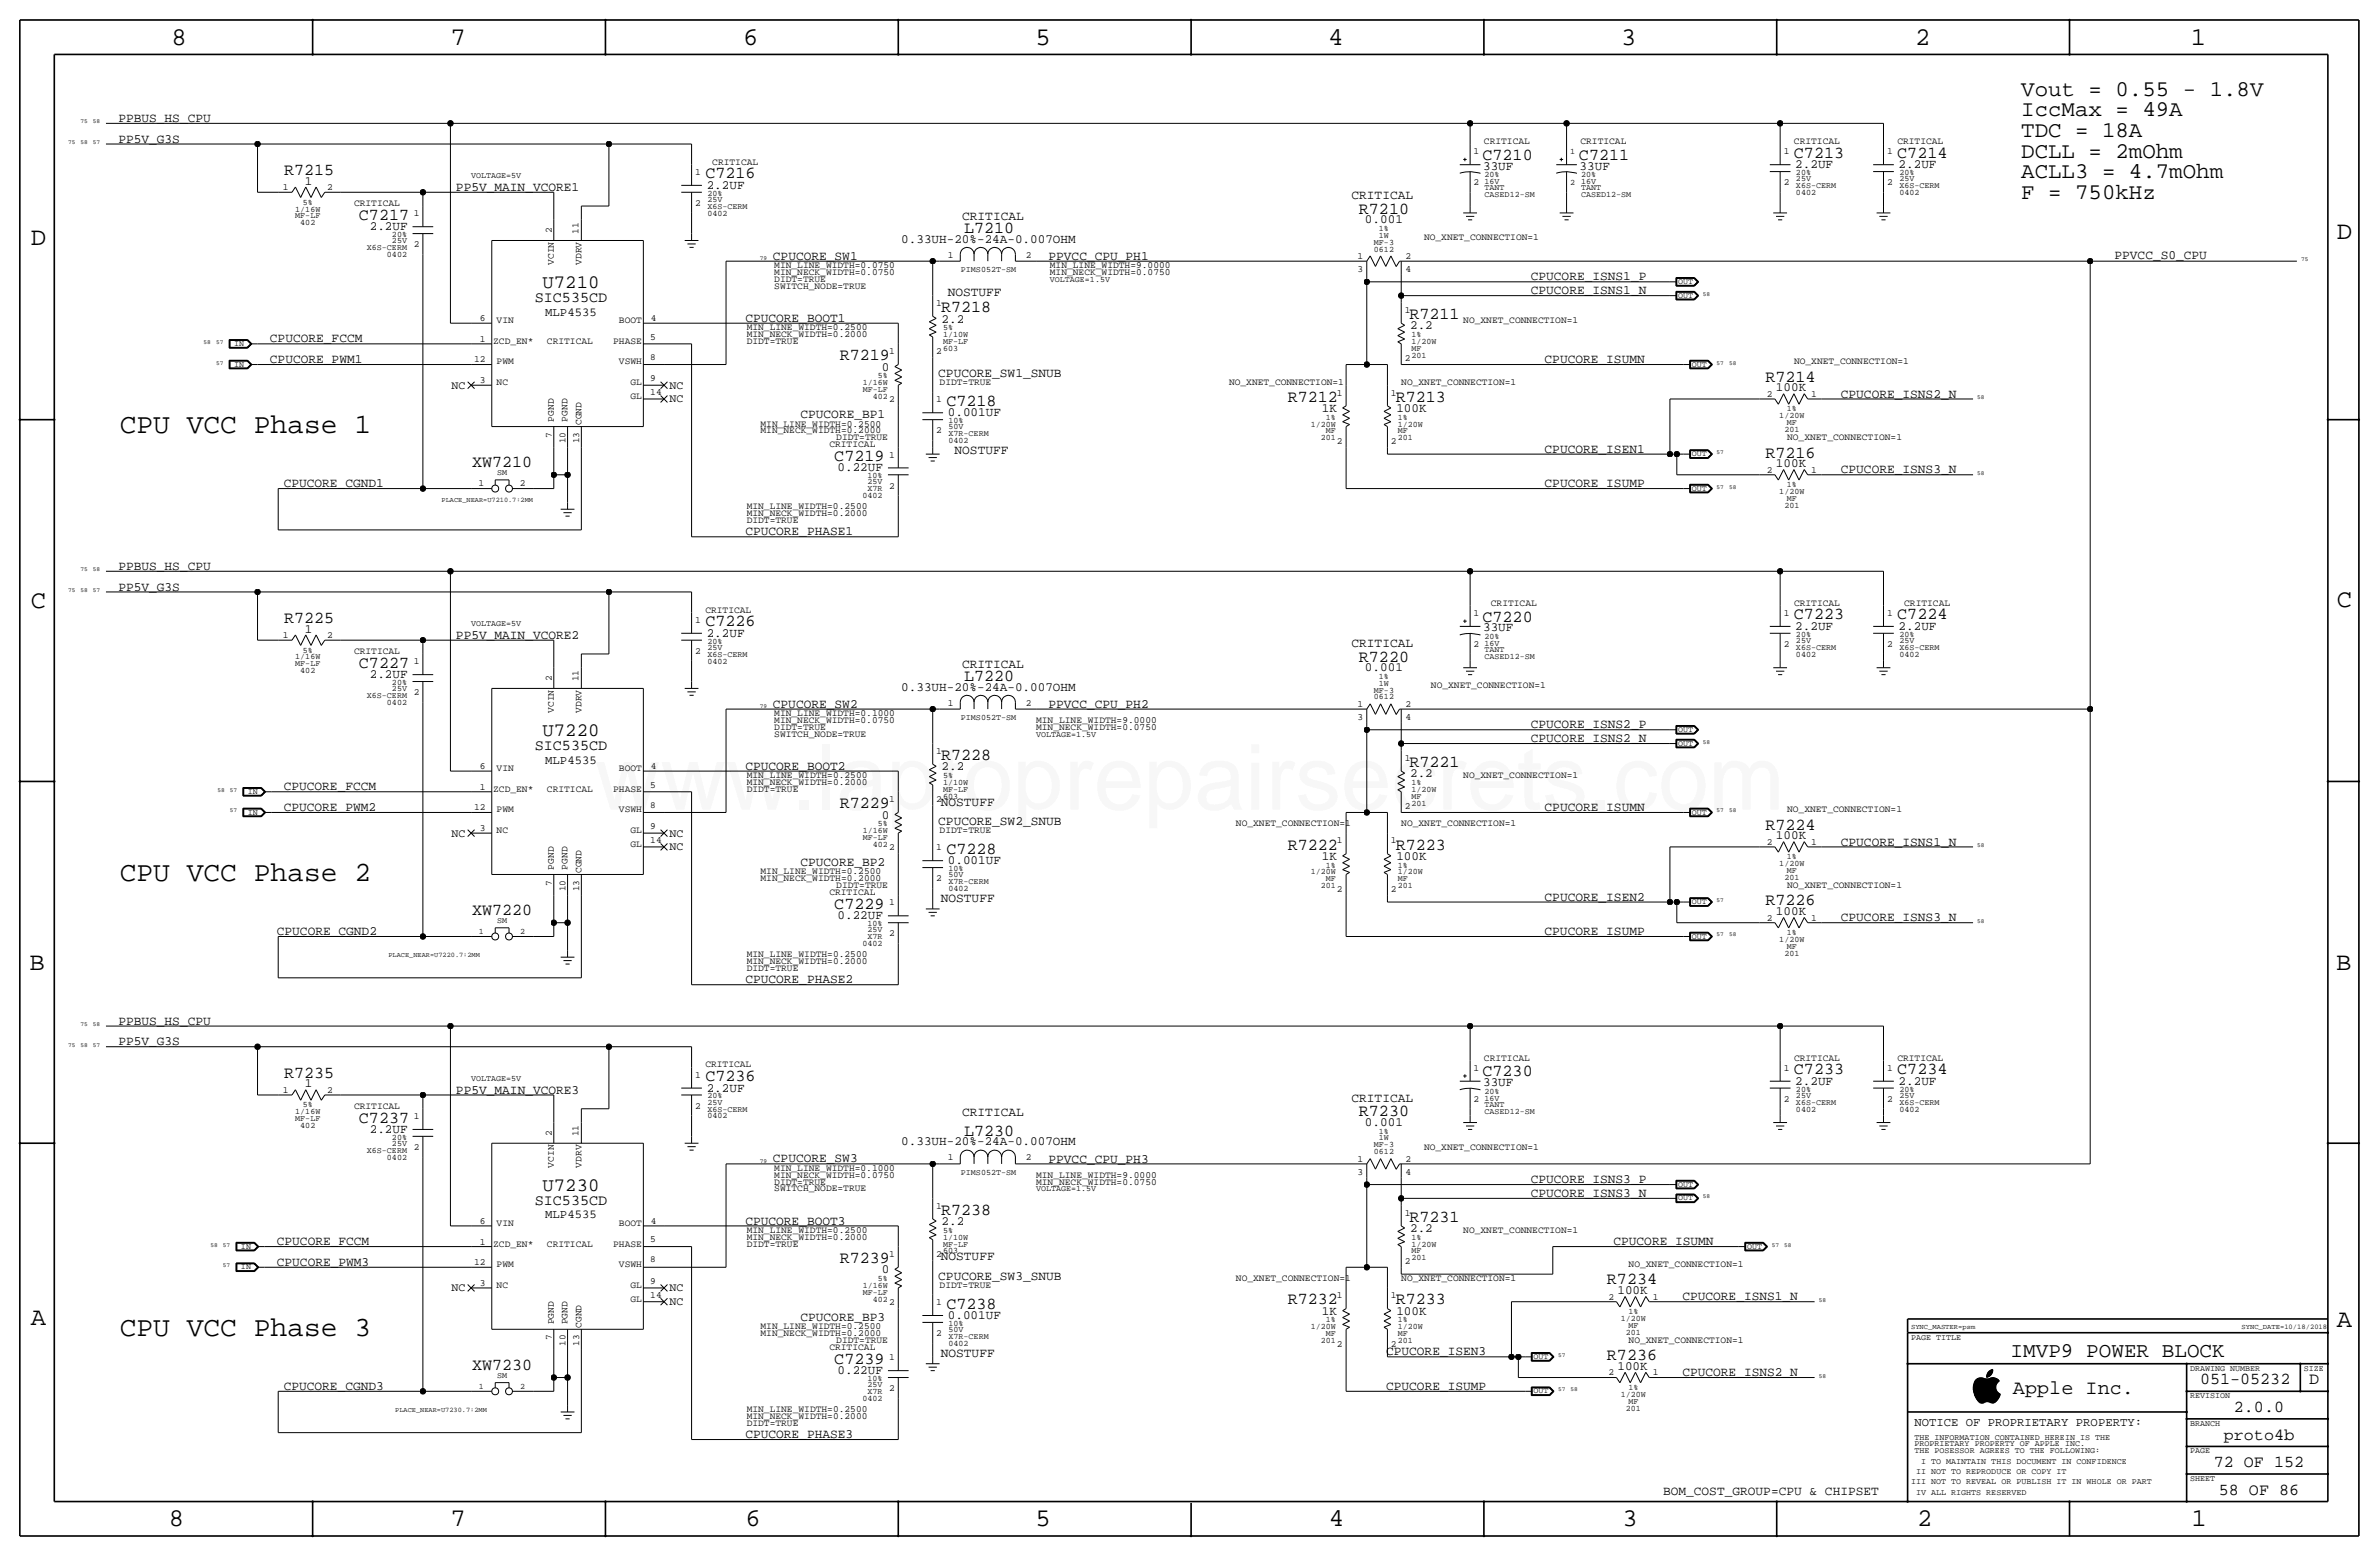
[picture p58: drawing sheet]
<svg xmlns="http://www.w3.org/2000/svg" width="877mm" height="574mm" viewBox="0 0 877 574" stroke-linecap="round" stroke-linejoin="round" font-family="sans-serif">
<defs><g id="words">
<text font-size="33.5" fill="#f00" x="219.3" y="298.4">www.laptoprepairsecrets.com</text>
<g font-size="10.3">
<text x="44.1" y="159.8">CPU VCC Phase 1</text>
<text x="44.1" y="324.9">CPU VCC Phase 2</text>
<text x="44.1" y="492.5">CPU VCC Phase 3</text>
</g>
<g font-size="9.4">
<text x="63.2" y="16.5">8</text>
<text x="166.1" y="16.5">7</text>
<text x="274" y="16.5">6</text>
<text x="381.7" y="16.5">5</text>
<text x="489.7" y="16.5">4</text>
<text x="597.6" y="16.5">3</text>
<text x="706.1" y="16.5">2</text>
<text x="807.7" y="16.5">1</text>
<text x="861.5" y="88.1">D</text>
<text x="11.4" y="90.4">D</text>
<text x="11.4" y="224.3">C</text>
<text x="861.5" y="223.8">C</text>
<text x="10.9" y="357.6">B</text>
<text x="861.3" y="357.4">B</text>
<text x="11.4" y="488.4">A</text>
<text x="861.5" y="489.2">A</text>
<text x="62.2" y="562.6">8</text>
<text x="166.1" y="562.6">7</text>
<text x="274.8" y="562.6">6</text>
<text x="381.7" y="562.6">5</text>
<text x="489.9" y="562.6">4</text>
<text x="598.1" y="562.6">3</text>
<text x="706.8" y="562.6">2</text>
<text x="807.9" y="562.6">1</text>
</g>
<g font-size="8.3">
<text x="745.2" y="35.3">Vout = 0.55 - 1.8V</text>
<text x="745.2" y="42.9">IccMax = 49A</text>
<text x="745.2" y="50.6">TDC = 18A</text>
<text x="745.2" y="58.2">DCLL = 2mOhm</text>
<text x="745.2" y="65.8">ACLL3 = 4.7mOhm</text>
<text x="745.2" y="73.4">F = 750kHz</text>
</g>
<text font-size="7.7" x="741.2" y="500.1">IMVP9 POWER BLOCK</text>
<text font-size="7.4" x="742.1" y="513.9">Apple Inc.</text>
<g font-size="7">
<text x="200" y="106.2">U7210</text>
<text x="200" y="271.3">U7220</text>
<text x="200" y="438.9">U7230</text>
</g>
<g font-size="6.2">
<text x="546.6" y="58.9">C7210</text>
<text x="582.1" y="58.9">C7211</text>
<text x="661.4" y="58.2">C7213</text>
<text x="699.5" y="58.2">C7214</text>
<text x="104.7" y="64.5">R7215</text>
<text x="260" y="65.8">C7216</text>
<text x="132.3" y="81">C7217</text>
<text x="501" y="78.7">R7210</text>
<text x="355.5" y="85.8">L7210</text>
<text x="346.9" y="115.1">R7218</text>
<text x="519.6" y="117.6">R7211</text>
<text x="309.6" y="132.8">R7219</text>
<text x="650.9" y="140.7">R7214</text>
<text x="348.9" y="149.6">C7218</text>
<text x="474.7" y="148.1">R7212</text>
<text x="514.6" y="148.1">R7213</text>
<text x="174" y="172.2">XW7210</text>
<text x="307.6" y="169.9">C7219</text>
<text x="650.9" y="168.6">R7216</text>
<text x="104.7" y="229.6">R7225</text>
<text x="260" y="230.9">C7226</text>
<text x="546.6" y="229.1">C7220</text>
<text x="661.4" y="228.3">C7223</text>
<text x="699.5" y="228.3">C7224</text>
<text x="501" y="243.8">R7220</text>
<text x="132.3" y="246.1">C7227</text>
<text x="355.5" y="250.9">L7220</text>
<text x="346.9" y="280.2">R7228</text>
<text x="519.6" y="282.7">R7221</text>
<text x="309.6" y="297.9">R7229</text>
<text x="650.9" y="305.8">R7224</text>
<text x="348.9" y="314.7">C7228</text>
<text x="474.7" y="313.2">R7222</text>
<text x="514.6" y="313.2">R7223</text>
<text x="307.6" y="335">C7229</text>
<text x="650.9" y="333.8">R7226</text>
<text x="174" y="337.3">XW7220</text>
<text x="661.4" y="396">C7233</text>
<text x="699.5" y="396">C7234</text>
<text x="104.7" y="397.3">R7235</text>
<text x="260" y="398.5">C7236</text>
<text x="546.6" y="396.7">C7230</text>
<text x="132.3" y="413.8">C7237</text>
<text x="501" y="411.5">R7230</text>
<text x="355.5" y="418.6">L7230</text>
<text x="346.9" y="447.8">R7238</text>
<text x="519.6" y="450.3">R7231</text>
<text x="309.6" y="465.6">R7239</text>
<text x="592.4" y="473.5">R7234</text>
<text x="348.9" y="482.3">C7238</text>
<text x="474.7" y="480.8">R7232</text>
<text x="514.6" y="480.8">R7233</text>
<text x="307.6" y="502.7">C7239</text>
<text x="592.4" y="501.4">R7236</text>
<text x="174" y="505">XW7230</text>
<text x="811.1" y="510.3">051-05232</text>
<text x="851.3" y="510.3">D</text>
<text x="823.6" y="520.4">2.0.0</text>
<text x="819.9" y="530.6">proto4b</text>
<text x="816.2" y="540.8">72 OF 152</text>
<text x="818" y="550.9">58 OF 86</text>
</g>
<g font-size="5.6">
<text x="197.2" y="111.2">SIC535CD</text>
<text x="197.2" y="276.3">SIC535CD</text>
<text x="197.2" y="444">SIC535CD</text>
</g>
<g font-size="4.7">
<text x="43.6" y="44.9">PPBUS_HS_CPU</text>
<text x="43.6" y="52.6">PP5V_G3S</text>
<text x="546.8" y="62.5">33UF</text>
<text x="582.4" y="62.5">33UF</text>
<text x="661.9" y="62">2.2UF</text>
<text x="700" y="62">2.2UF</text>
<text x="112.3" y="68.1">1</text>
<text x="168.1" y="70.3">PP5V_MAIN_VCORE1</text>
<text x="260.5" y="69.6">2.2UF</text>
<text x="498.3" y="73.3">CRITICAL</text>
<text x="354.7" y="81">CRITICAL</text>
<text x="503.2" y="82.3">0.001</text>
<text x="136.3" y="84.9">2.2UF</text>
<text x="332.3" y="89.4">0.33UH-20%-24A-0.007OHM</text>
<text x="285" y="95.8">CPUCORE_SW1</text>
<text x="386.6" y="95.7">PPVCC_CPU_PH1</text>
<text x="779.6" y="95.3">PPVCC_S0_CPU</text>
<text x="564.4" y="103.4">CPUCORE_ISNS1_P</text>
<text x="349.4" y="109">NOSTUFF</text>
<text x="564.4" y="108.4">CPUCORE_ISNS1_N</text>
<text x="274.8" y="118.6">CPUCORE_BOOT1</text>
<text x="347.2" y="118.9">2.2</text>
<text x="519.9" y="121.4">2.2</text>
<text x="99.5" y="126.2">CPUCORE_FCCM</text>
<text x="99.5" y="133.8">CPUCORE_PWM1</text>
<text x="325.1" y="136.7">0</text>
<text x="569.4" y="133.9">CPUCORE_ISUMN</text>
<text x="345.9" y="138.9">CPUCORE_SW1_SNUB</text>
<text x="654.7" y="144.3">100K</text>
<text x="678.7" y="146.5">CPUCORE_ISNS2_N</text>
<text x="295.1" y="154.2">CPUCORE_BP1</text>
<text x="349.4" y="153.4">0.001UF</text>
<text x="487.4" y="151.9">1K</text>
<text x="514.8" y="151.9">100K</text>
<text x="351.9" y="167.4">NOSTUFF</text>
<text x="569.4" y="166.9">CPUCORE_ISEN1</text>
<text x="308.8" y="173.8">0.22UF</text>
<text x="654.7" y="172.2">100K</text>
<text x="104.6" y="179.6">CPUCORE_CGND1</text>
<text x="569.4" y="179.6">CPUCORE_ISUMP</text>
<text x="678.7" y="174.5">CPUCORE_ISNS3_N</text>
<text x="274.8" y="197.3">CPUCORE_PHASE1</text>
<text x="43.6" y="210">PPBUS_HS_CPU</text>
<text x="43.6" y="217.7">PP5V_G3S</text>
<text x="112.3" y="233.2">1</text>
<text x="546.8" y="232.7">33UF</text>
<text x="661.9" y="232.2">2.2UF</text>
<text x="700" y="232.2">2.2UF</text>
<text x="168.1" y="235.4">PP5V_MAIN_VCORE2</text>
<text x="260.5" y="234.7">2.2UF</text>
<text x="498.3" y="238.4">CRITICAL</text>
<text x="136.3" y="249.9">2.2UF</text>
<text x="354.7" y="246.1">CRITICAL</text>
<text x="503.2" y="247.4">0.001</text>
<text x="332.3" y="254.5">0.33UH-20%-24A-0.007OHM</text>
<text x="284.9" y="260.8">CPUCORE_SW2</text>
<text x="386.6" y="260.8">PPVCC_CPU_PH2</text>
<text x="564.4" y="268.5">CPUCORE_ISNS2_P</text>
<text x="564.4" y="273.5">CPUCORE_ISNS2_N</text>
<text x="274.8" y="283.7">CPUCORE_BOOT2</text>
<text x="347.2" y="284">2.2</text>
<text x="519.9" y="286.5">2.2</text>
<text x="104.6" y="291.3">CPUCORE_FCCM</text>
<text x="104.6" y="298.9">CPUCORE_PWM2</text>
<text x="346.8" y="296.9">NOSTUFF</text>
<text x="569.4" y="299">CPUCORE_ISUMN</text>
<text x="325.1" y="301.8">0</text>
<text x="345.9" y="304">CPUCORE_SW2_SNUB</text>
<text x="654.7" y="309.4">100K</text>
<text x="678.7" y="311.7">CPUCORE_ISNS1_N</text>
<text x="487.4" y="317">1K</text>
<text x="514.8" y="317">100K</text>
<text x="295.1" y="319.3">CPUCORE_BP2</text>
<text x="349.4" y="318.5">0.001UF</text>
<text x="346.8" y="332.5">NOSTUFF</text>
<text x="569.4" y="332">CPUCORE_ISEN2</text>
<text x="308.8" y="338.8">0.22UF</text>
<text x="654.7" y="337.3">100K</text>
<text x="678.7" y="339.6">CPUCORE_ISNS3_N</text>
<text x="102.1" y="344.7">CPUCORE_CGND2</text>
<text x="569.4" y="344.7">CPUCORE_ISUMP</text>
<text x="274.8" y="362.4">CPUCORE_PHASE2</text>
<text x="43.6" y="377.7">PPBUS_HS_CPU</text>
<text x="43.6" y="385.3">PP5V_G3S</text>
<text x="112.3" y="400.8">1</text>
<text x="546.8" y="400.3">33UF</text>
<text x="661.9" y="399.8">2.2UF</text>
<text x="700" y="399.8">2.2UF</text>
<text x="168.1" y="403.1">PP5V_MAIN_VCORE3</text>
<text x="260.5" y="402.3">2.2UF</text>
<text x="498.3" y="406.1">CRITICAL</text>
<text x="354.7" y="411.2">CRITICAL</text>
<text x="136.3" y="417.6">2.2UF</text>
<text x="503.2" y="415">0.001</text>
<text x="332.3" y="422.2">0.33UH-20%-24A-0.007OHM</text>
<text x="285" y="428.5">CPUCORE_SW3</text>
<text x="386.6" y="428.5">PPVCC_CPU_PH3</text>
<text x="564.4" y="436.1">CPUCORE_ISNS3_P</text>
<text x="564.4" y="441.2">CPUCORE_ISNS3_N</text>
<text x="274.8" y="451.4">CPUCORE_BOOT3</text>
<text x="347.2" y="451.6">2.2</text>
<text x="519.9" y="454.2">2.2</text>
<text x="102.1" y="459">CPUCORE_FCCM</text>
<text x="594.8" y="459">CPUCORE_ISUMN</text>
<text x="102.1" y="466.6">CPUCORE_PWM3</text>
<text x="346.8" y="464.6">NOSTUFF</text>
<text x="325.1" y="469.4">0</text>
<text x="345.9" y="471.7">CPUCORE_SW3_SNUB</text>
<text x="596.3" y="477">100K</text>
<text x="620.2" y="479.3">CPUCORE_ISNS1_N</text>
<text x="487.4" y="484.6">1K</text>
<text x="514.8" y="484.6">100K</text>
<text x="295.1" y="486.9">CPUCORE_BP3</text>
<text x="349.4" y="486.2">0.001UF</text>
<text x="346.8" y="500.1">NOSTUFF</text>
<text x="511" y="499.6">CPUCORE_ISEN3</text>
<text x="308.8" y="506.5">0.22UF</text>
<text x="596.3" y="505">100K</text>
<text x="620.2" y="507.2">CPUCORE_ISNS2_N</text>
<text x="104.6" y="512.3">CPUCORE_CGND3</text>
<text x="511" y="512.3">CPUCORE_ISUMP</text>
<text x="274.8" y="530.1">CPUCORE_PHASE3</text>
<text x="613.1" y="550.9">BOM_COST_GROUP=CPU &amp; CHIPSET</text>
</g>
<g font-size="4.5">
<text x="201" y="116.3">MLP4535</text>
<text x="201" y="281.4">MLP4535</text>
<text x="201" y="449.1">MLP4535</text>
<text x="705.8" y="525.5">NOTICE OF PROPRIETARY PROPERTY:</text>
</g>
<g font-size="4.3">
<text x="166.5" y="143.3">NC</text>
<text x="246.8" y="143.3">NC</text>
<text x="246.8" y="148.3">NC</text>
<text x="166.5" y="308.4">NC</text>
<text x="246.8" y="308.4">NC</text>
<text x="246.8" y="313.4">NC</text>
<text x="166.5" y="476">NC</text>
<text x="246.8" y="476">NC</text>
<text x="246.8" y="481.1">NC</text>
</g>
<g font-size="3.5">
<text x="547.1" y="53.1">CRITICAL</text>
<text x="582.6" y="53.1">CRITICAL</text>
<text x="661.4" y="53.1">CRITICAL</text>
<text x="699.5" y="53.1">CRITICAL</text>
<text x="543.3" y="56.9">1</text>
<text x="657.6" y="56.9">1</text>
<text x="695.7" y="56.9">1</text>
<text x="256.2" y="64.5">1</text>
<text x="262.6" y="60.7">CRITICAL</text>
<text x="104.3" y="70.1">1</text>
<text x="120.6" y="70.1">2</text>
<text x="543.3" y="68.3">2</text>
<text x="657.6" y="68.3">2</text>
<text x="695.7" y="68.3">2</text>
<text x="130.5" y="75.9">CRITICAL</text>
<text x="256.2" y="75.9">2</text>
<text x="152.5" y="79.7">1</text>
<text x="203.4" y="85.8" transform="rotate(-90 203.4 85.8)">2</text>
<text x="213.3" y="86.1" transform="rotate(-90 213.3 86.1)">11</text>
<text x="525" y="88.6">NO_XNET_CONNECTION=1</text>
<text x="152.5" y="91.2">2</text>
<text x="349.4" y="95">1</text>
<text x="378.2" y="95">2</text>
<text x="500.5" y="95.5">1</text>
<text x="518.1" y="95.5">2</text>
<text x="204.2" y="97.6" transform="rotate(-90 204.2 97.6)">VCIN</text>
<text x="214.3" y="97.6" transform="rotate(-90 214.3 97.6)">VDRV</text>
<text x="285.5" y="101.3">MIN_NECK_WIDTH=0.0750</text>
<text x="285.5" y="98.8">MIN_LINE_WIDTH=0.0750</text>
<text x="387.1" y="98.8">MIN_LINE_WIDTH=9.0000</text>
<text x="387.1" y="101.3">MIN_NECK_WIDTH=0.0750</text>
<text x="500.5" y="100.3">3</text>
<text x="518.1" y="100.3">4</text>
<text x="285.5" y="103.9">DIDT=TRUE</text>
<text x="285.5" y="106.4">SWITCH_NODE=TRUE</text>
<text x="345.1" y="112.8">1</text>
<text x="176.9" y="118.3">6</text>
<text x="183.1" y="119.1">VIN</text>
<text x="228.2" y="119.1">BOOT</text>
<text x="240" y="118.4">4</text>
<text x="517.9" y="115.3">1</text>
<text x="539.5" y="119.1">NO_XNET_CONNECTION=1</text>
<text x="176.9" y="126">1</text>
<text x="239.7" y="125.2">5</text>
<text x="275.3" y="121.6">MIN_LINE_WIDTH=0.2500</text>
<text x="275.3" y="124.2">MIN_NECK_WIDTH=0.2000</text>
<text x="181.8" y="126.7">ZCD_EN*</text>
<text x="201.6" y="126.7">CRITICAL</text>
<text x="226.1" y="126.7">PHASE</text>
<text x="275.3" y="126.7">DIDT=TRUE</text>
<text x="327.8" y="130.5">1</text>
<text x="345.1" y="130.5">2</text>
<text x="174.8" y="133.6">12</text>
<text x="183.1" y="134.4">PWM</text>
<text x="228.2" y="134.3">VSWH</text>
<text x="239.7" y="132.6">8</text>
<text x="517.9" y="133.1">2</text>
<text x="661.4" y="134.3">NO_XNET_CONNECTION=1</text>
<text x="176.9" y="141.2">3</text>
<text x="183.1" y="142">NC</text>
<text x="232.4" y="142">GL</text>
<text x="239.7" y="140.4">9</text>
<text x="346.4" y="142">DIDT=TRUE</text>
<text x="453.1" y="142">NO_XNET_CONNECTION=1</text>
<text x="516.6" y="142">NO_XNET_CONNECTION=1</text>
<text x="232.4" y="147">GL</text>
<text x="239.7" y="145.5">14</text>
<text x="327.8" y="148.3">2</text>
<text x="345.1" y="148.3">1</text>
<text x="492.9" y="145.8">1</text>
<text x="512.8" y="145.8">1</text>
<text x="651.4" y="146.3">2</text>
<text x="667.7" y="146.3">1</text>
<text x="204.2" y="155.4" transform="rotate(-90 204.2 155.4)">PGND</text>
<text x="209.3" y="155.4" transform="rotate(-90 209.3 155.4)">PGND</text>
<text x="203.4" y="161.3" transform="rotate(-90 203.4 161.3)">7</text>
<text x="214.3" y="156.7" transform="rotate(-90 214.3 156.7)">CGND</text>
<text x="280.4" y="159.7">MIN_NECK_WIDTH=0.2000</text>
<text x="280.4" y="157.2">MIN_LINE_WIDTH=0.2500</text>
<text x="345.1" y="159.7">2</text>
<text x="208.5" y="163.4" transform="rotate(-90 208.5 163.4)">10</text>
<text x="213.6" y="163.4" transform="rotate(-90 213.6 163.4)">13</text>
<text x="305.8" y="164.8">CRITICAL</text>
<text x="308.3" y="162.3">DIDT=TRUE</text>
<text x="492.9" y="163.6">2</text>
<text x="512.8" y="163.6">2</text>
<text x="658.9" y="162.3">NO_XNET_CONNECTION=1</text>
<text x="327.8" y="168.6">1</text>
<text x="176.4" y="179.3">1</text>
<text x="191.7" y="179.3">2</text>
<text x="651.4" y="174.2">2</text>
<text x="667.7" y="174.2">1</text>
<text x="327.8" y="180.1">2</text>
<text x="275.3" y="187.7">MIN_LINE_WIDTH=0.2500</text>
<text x="275.3" y="190.2">MIN_NECK_WIDTH=0.2000</text>
<text x="275.3" y="192.8">DIDT=TRUE</text>
<text x="260.1" y="225.8">CRITICAL</text>
<text x="543.3" y="227.1">1</text>
<text x="549.6" y="223.3">CRITICAL</text>
<text x="657.6" y="227.1">1</text>
<text x="661.4" y="223.3">CRITICAL</text>
<text x="695.7" y="227.1">1</text>
<text x="702" y="223.3">CRITICAL</text>
<text x="256.2" y="229.6">1</text>
<text x="104.3" y="235.2">1</text>
<text x="120.6" y="235.2">2</text>
<text x="543.3" y="238.5">2</text>
<text x="657.6" y="238.5">2</text>
<text x="695.7" y="238.5">2</text>
<text x="130.5" y="241">CRITICAL</text>
<text x="152.5" y="244.8">1</text>
<text x="256.2" y="241">2</text>
<text x="203.4" y="250.9" transform="rotate(-90 203.4 250.9)">2</text>
<text x="213.3" y="251.2" transform="rotate(-90 213.3 251.2)">11</text>
<text x="152.5" y="256.3">2</text>
<text x="527.5" y="253.7">NO_XNET_CONNECTION=1</text>
<text x="204.2" y="262.7" transform="rotate(-90 204.2 262.7)">VCIN</text>
<text x="214.3" y="262.7" transform="rotate(-90 214.3 262.7)">VDRV</text>
<text x="285.5" y="263.9">MIN_LINE_WIDTH=0.1000</text>
<text x="349.4" y="260.1">1</text>
<text x="378.2" y="260.1">2</text>
<text x="500.5" y="260.6">1</text>
<text x="518.1" y="260.6">2</text>
<text x="285.5" y="269">DIDT=TRUE</text>
<text x="285.5" y="266.4">MIN_NECK_WIDTH=0.0750</text>
<text x="382" y="266.4">MIN_LINE_WIDTH=9.0000</text>
<text x="382" y="269">MIN_NECK_WIDTH=0.0750</text>
<text x="500.5" y="265.4">3</text>
<text x="518.1" y="265.4">4</text>
<text x="285.5" y="271.5">SWITCH_NODE=TRUE</text>
<text x="345.1" y="277.9">1</text>
<text x="517.9" y="280.4">1</text>
<text x="176.9" y="283.5">6</text>
<text x="183.1" y="284.2">VIN</text>
<text x="228.2" y="284.2">BOOT</text>
<text x="240" y="283.5">4</text>
<text x="275.3" y="286.8">MIN_LINE_WIDTH=0.2500</text>
<text x="539.5" y="286.8">NO_XNET_CONNECTION=1</text>
<text x="176.9" y="291.1">1</text>
<text x="181.8" y="291.8">ZCD_EN*</text>
<text x="201.6" y="291.8">CRITICAL</text>
<text x="226.1" y="291.8">PHASE</text>
<text x="239.7" y="290.3">5</text>
<text x="275.3" y="291.8">DIDT=TRUE</text>
<text x="275.3" y="289.3">MIN_NECK_WIDTH=0.2000</text>
<text x="174.8" y="298.7">12</text>
<text x="183.1" y="299.5">PWM</text>
<text x="228.2" y="299.5">VSWH</text>
<text x="239.7" y="297.7">8</text>
<text x="327.8" y="295.6">1</text>
<text x="345.1" y="295.6">2</text>
<text x="517.9" y="298.2">2</text>
<text x="658.9" y="299.5">NO_XNET_CONNECTION=1</text>
<text x="239.7" y="305.6">9</text>
<text x="455.6" y="304.5">NO_XNET_CONNECTION=1</text>
<text x="516.6" y="304.5">NO_XNET_CONNECTION=1</text>
<text x="176.9" y="306.3">3</text>
<text x="183.1" y="307.1">NC</text>
<text x="232.4" y="307.1">GL</text>
<text x="239.7" y="310.6">14</text>
<text x="346.4" y="307.1">DIDT=TRUE</text>
<text x="492.9" y="310.9">1</text>
<text x="512.8" y="310.9">1</text>
<text x="651.4" y="311.4">2</text>
<text x="667.7" y="311.4">1</text>
<text x="232.4" y="312.2">GL</text>
<text x="327.8" y="313.4">2</text>
<text x="345.1" y="313.4">1</text>
<text x="204.2" y="320.5" transform="rotate(-90 204.2 320.5)">PGND</text>
<text x="209.3" y="320.5" transform="rotate(-90 209.3 320.5)">PGND</text>
<text x="214.3" y="321.8" transform="rotate(-90 214.3 321.8)">CGND</text>
<text x="280.4" y="322.3">MIN_LINE_WIDTH=0.2500</text>
<text x="203.4" y="326.4" transform="rotate(-90 203.4 326.4)">7</text>
<text x="208.5" y="328.5" transform="rotate(-90 208.5 328.5)">10</text>
<text x="213.6" y="328.5" transform="rotate(-90 213.6 328.5)">13</text>
<text x="280.4" y="324.9">MIN_NECK_WIDTH=0.2000</text>
<text x="305.8" y="329.9">CRITICAL</text>
<text x="308.3" y="327.4">DIDT=TRUE</text>
<text x="345.1" y="324.9">2</text>
<text x="492.9" y="328.7">2</text>
<text x="512.8" y="328.7">2</text>
<text x="658.9" y="327.4">NO_XNET_CONNECTION=1</text>
<text x="327.8" y="333.7">1</text>
<text x="651.4" y="339.3">2</text>
<text x="667.7" y="339.3">1</text>
<text x="327.8" y="345.2">2</text>
<text x="275.3" y="352.8">MIN_LINE_WIDTH=0.2500</text>
<text x="275.3" y="355.3">MIN_NECK_WIDTH=0.2000</text>
<text x="275.3" y="357.9">DIDT=TRUE</text>
<text x="260.1" y="393.4">CRITICAL</text>
<text x="543.3" y="394.7">1</text>
<text x="547.1" y="390.9">CRITICAL</text>
<text x="657.6" y="394.7">1</text>
<text x="661.4" y="390.9">CRITICAL</text>
<text x="695.7" y="394.7">1</text>
<text x="699.5" y="390.9">CRITICAL</text>
<text x="256.2" y="397.2">1</text>
<text x="104.3" y="402.8">1</text>
<text x="120.6" y="402.8">2</text>
<text x="543.3" y="406.1">2</text>
<text x="657.6" y="406.1">2</text>
<text x="695.7" y="406.1">2</text>
<text x="130.5" y="408.7">CRITICAL</text>
<text x="152.5" y="412.5">1</text>
<text x="256.2" y="408.7">2</text>
<text x="203.4" y="418.6" transform="rotate(-90 203.4 418.6)">2</text>
<text x="213.3" y="418.8" transform="rotate(-90 213.3 418.8)">11</text>
<text x="152.5" y="423.9">2</text>
<text x="525" y="423.9">NO_XNET_CONNECTION=1</text>
<text x="204.2" y="430.4" transform="rotate(-90 204.2 430.4)">VCIN</text>
<text x="214.3" y="430.4" transform="rotate(-90 214.3 430.4)">VDRV</text>
<text x="285.5" y="431.5">MIN_LINE_WIDTH=0.1000</text>
<text x="349.4" y="427.7">1</text>
<text x="378.2" y="427.7">2</text>
<text x="500.5" y="428.2">1</text>
<text x="518.1" y="428.2">2</text>
<text x="285.5" y="436.6">DIDT=TRUE</text>
<text x="285.5" y="434.1">MIN_NECK_WIDTH=0.0750</text>
<text x="382" y="434.1">MIN_LINE_WIDTH=9.0000</text>
<text x="382" y="436.6">MIN_NECK_WIDTH=0.0750</text>
<text x="500.5" y="433.1">3</text>
<text x="518.1" y="433.1">4</text>
<text x="285.5" y="439.2">SWITCH_NODE=TRUE</text>
<text x="345.1" y="445.5">1</text>
<text x="517.9" y="448.1">1</text>
<text x="176.9" y="451.1">6</text>
<text x="183.1" y="451.9">VIN</text>
<text x="228.2" y="451.9">BOOT</text>
<text x="240" y="451.1">4</text>
<text x="275.3" y="454.4">MIN_LINE_WIDTH=0.2500</text>
<text x="539.5" y="454.4">NO_XNET_CONNECTION=1</text>
<text x="176.9" y="458.7">1</text>
<text x="181.8" y="459.5">ZCD_EN*</text>
<text x="201.6" y="459.5">CRITICAL</text>
<text x="226.1" y="459.5">PHASE</text>
<text x="239.7" y="458">5</text>
<text x="275.3" y="459.5">DIDT=TRUE</text>
<text x="275.3" y="456.9">MIN_NECK_WIDTH=0.2000</text>
<text x="174.8" y="466.3">12</text>
<text x="183.1" y="467.1">PWM</text>
<text x="228.2" y="467.1">VSWH</text>
<text x="239.7" y="465.3">8</text>
<text x="327.8" y="463.3">1</text>
<text x="345.1" y="463.3">2</text>
<text x="517.9" y="465.8">2</text>
<text x="600.4" y="467.1">NO_XNET_CONNECTION=1</text>
<text x="176.9" y="474">3</text>
<text x="239.7" y="473.2">9</text>
<text x="455.6" y="472.2">NO_XNET_CONNECTION=1</text>
<text x="516.6" y="472.2">NO_XNET_CONNECTION=1</text>
<text x="183.1" y="474.7">NC</text>
<text x="232.4" y="479.8">GL</text>
<text x="232.4" y="474.7">GL</text>
<text x="239.7" y="478.3">14</text>
<text x="346.4" y="474.7">DIDT=TRUE</text>
<text x="492.9" y="478.5">1</text>
<text x="512.8" y="478.5">1</text>
<text x="593" y="479">2</text>
<text x="609.3" y="479">1</text>
<text x="327.8" y="481.1">2</text>
<text x="345.1" y="481.1">1</text>
<text x="204.2" y="488.2" transform="rotate(-90 204.2 488.2)">PGND</text>
<text x="209.3" y="488.2" transform="rotate(-90 209.3 488.2)">PGND</text>
<text x="214.3" y="489.5" transform="rotate(-90 214.3 489.5)">CGND</text>
<text x="280.4" y="490">MIN_LINE_WIDTH=0.2500</text>
<text x="203.4" y="494.1" transform="rotate(-90 203.4 494.1)">7</text>
<text x="208.5" y="496.1" transform="rotate(-90 208.5 496.1)">10</text>
<text x="213.6" y="496.1" transform="rotate(-90 213.6 496.1)">13</text>
<text x="280.4" y="492.5">MIN_NECK_WIDTH=0.2000</text>
<text x="305.8" y="497.6">CRITICAL</text>
<text x="308.3" y="495">DIDT=TRUE</text>
<text x="345.1" y="492.5">2</text>
<text x="492.9" y="496.3">2</text>
<text x="512.8" y="496.3">2</text>
<text x="600.4" y="495">NO_XNET_CONNECTION=1</text>
<text x="327.8" y="501.4">1</text>
<text x="593" y="507">2</text>
<text x="609.3" y="507">1</text>
<text x="327.8" y="512.8">2</text>
<text x="275.3" y="520.4">MIN_LINE_WIDTH=0.2500</text>
<text x="275.3" y="523">MIN_NECK_WIDTH=0.2000</text>
<text x="275.3" y="525.5">DIDT=TRUE</text>
</g>
<g font-size="3.1">
<text x="578.8" y="56.9">1</text>
<text x="173.7" y="65.8">VOLTAGE=5V</text>
<text x="547.3" y="65.3">20%</text>
<text x="582.9" y="65.3">20%</text>
<text x="662.1" y="64.5">20%</text>
<text x="700.2" y="64.5">20%</text>
<text x="547.3" y="70.1">TANT</text>
<text x="547.3" y="67.8">16V</text>
<text x="578.8" y="68.3">2</text>
<text x="582.9" y="67.8">16V</text>
<text x="582.9" y="70.1">TANT</text>
<text x="662.1" y="66.8">25V</text>
<text x="662.1" y="69.3">X6S-CERM</text>
<text x="662.1" y="71.9">0402</text>
<text x="700.2" y="69.3">X6S-CERM</text>
<text x="700.2" y="71.9">0402</text>
<text x="700.2" y="66.8">25V</text>
<text x="108.9" y="78">1/16W</text>
<text x="111.6" y="75.4">5%</text>
<text x="260.8" y="77">X6S-CERM</text>
<text x="260.8" y="74.4">25V</text>
<text x="260.8" y="72.1">20%</text>
<text x="547.3" y="72.6">CASED12-SM</text>
<text x="582.9" y="72.6">CASED12-SM</text>
<text x="108.9" y="80.5">MF-LF</text>
<text x="110.7" y="83.1">402</text>
<text x="260.8" y="79.5">0402</text>
<text x="144.5" y="89.7">25V</text>
<text x="144.5" y="87.4">20%</text>
<text x="508.4" y="87.6">1W</text>
<text x="508.4" y="85.1">1%</text>
<text x="135.3" y="92.2">X6S-CERM</text>
<text x="142.7" y="94.7">0402</text>
<text x="506.5" y="90.2">MF-3</text>
<text x="506.5" y="92.7">0612</text>
<text x="354.3" y="100.3">PIMS052T-SM</text>
<text x="387" y="103.9">VOLTAGE=1.5V</text>
<text x="618.7" y="104.6">OUT</text>
<text x="618.7" y="109.7">OUT</text>
<text x="347.7" y="121.7">5%</text>
<text x="347.7" y="124.2">1/10W</text>
<text x="520.4" y="124.2">1%</text>
<text x="86.3" y="127.5">IN</text>
<text x="347.7" y="129.3">603</text>
<text x="347.7" y="126.7">MF-LF</text>
<text x="520.4" y="126.7">1/20W</text>
<text x="520.4" y="129.3">MF</text>
<text x="520.4" y="131.8">201</text>
<text x="86.3" y="135.1">IN</text>
<text x="623.8" y="135.1">OUT</text>
<text x="318.1" y="142">1/16W</text>
<text x="323.7" y="139.4">5%</text>
<text x="318.1" y="144.5">MF-LF</text>
<text x="321.8" y="147.1">402</text>
<text x="349.7" y="156">10%</text>
<text x="488.8" y="154.7">1%</text>
<text x="515.3" y="154.7">1%</text>
<text x="656" y="154.2">1/20W</text>
<text x="658.8" y="151.6">1%</text>
<text x="349.7" y="160.8">X7R-CERM</text>
<text x="349.7" y="158.2">50V</text>
<text x="483.2" y="157.2">1/20W</text>
<text x="488.8" y="159.8">MF</text>
<text x="515.3" y="157.2">1/20W</text>
<text x="515.3" y="159.8">MF</text>
<text x="657.8" y="159.3">201</text>
<text x="658.8" y="156.7">MF</text>
<text x="349.7" y="163.3">0402</text>
<text x="486.9" y="162.3">201</text>
<text x="515.3" y="162.3">201</text>
<text x="623.8" y="168.1">OUT</text>
<text x="183.3" y="175">SM</text>
<text x="319.8" y="178.6">25V</text>
<text x="319.8" y="176.3">10%</text>
<text x="658.8" y="179.6">1%</text>
<text x="317.9" y="183.6">0402</text>
<text x="319.8" y="181.1">X7R</text>
<text x="623.8" y="180.8">OUT</text>
<text x="656" y="182.1">1/20W</text>
<text x="658.8" y="184.7">MF</text>
<text x="657.8" y="187.2">201</text>
<text x="173.7" y="230.9">VOLTAGE=5V</text>
<text x="260.8" y="239.5">25V</text>
<text x="260.8" y="237.2">20%</text>
<text x="547.3" y="238">16V</text>
<text x="547.3" y="235.5">20%</text>
<text x="662.1" y="234.7">20%</text>
<text x="662.1" y="237">25V</text>
<text x="662.1" y="239.5">X6S-CERM</text>
<text x="700.2" y="239.5">X6S-CERM</text>
<text x="700.2" y="237">25V</text>
<text x="700.2" y="234.7">20%</text>
<text x="108.9" y="245.6">MF-LF</text>
<text x="108.9" y="243.1">1/16W</text>
<text x="111.6" y="240.5">5%</text>
<text x="260.8" y="242.1">X6S-CERM</text>
<text x="260.8" y="244.6">0402</text>
<text x="547.3" y="240.3">TANT</text>
<text x="547.3" y="242.8">CASED12-SM</text>
<text x="662.1" y="242.1">0402</text>
<text x="700.2" y="242.1">0402</text>
<text x="110.7" y="248.2">402</text>
<text x="508.4" y="250.2">1%</text>
<text x="135.3" y="257.3">X6S-CERM</text>
<text x="144.5" y="254.8">25V</text>
<text x="144.5" y="252.5">20%</text>
<text x="506.5" y="255.3">MF-3</text>
<text x="506.5" y="257.8">0612</text>
<text x="508.4" y="252.7">1W</text>
<text x="142.7" y="259.8">0402</text>
<text x="354.3" y="265.4">PIMS052T-SM</text>
<text x="618.7" y="269.7">OUT</text>
<text x="382" y="271.5">VOLTAGE=1.5V</text>
<text x="618.7" y="274.8">OUT</text>
<text x="347.7" y="286.8">5%</text>
<text x="91.4" y="292.6">IN</text>
<text x="347.7" y="291.8">MF-LF</text>
<text x="347.7" y="289.3">1/10W</text>
<text x="520.4" y="289.3">1%</text>
<text x="520.4" y="291.8">1/20W</text>
<text x="347.7" y="294.4">603</text>
<text x="520.4" y="294.4">MF</text>
<text x="520.4" y="296.9">201</text>
<text x="91.4" y="300.2">IN</text>
<text x="323.7" y="304.5">5%</text>
<text x="623.8" y="300.2">OUT</text>
<text x="318.1" y="307.1">1/16W</text>
<text x="318.1" y="309.6">MF-LF</text>
<text x="321.8" y="312.2">402</text>
<text x="658.8" y="316.7">1%</text>
<text x="349.7" y="323.3">50V</text>
<text x="349.7" y="321.1">10%</text>
<text x="483.2" y="322.3">1/20W</text>
<text x="488.8" y="319.8">1%</text>
<text x="515.3" y="322.3">1/20W</text>
<text x="515.3" y="319.8">1%</text>
<text x="656" y="319.3">1/20W</text>
<text x="658.8" y="321.8">MF</text>
<text x="349.7" y="328.4">0402</text>
<text x="349.7" y="325.9">X7R-CERM</text>
<text x="486.9" y="327.4">201</text>
<text x="488.8" y="324.9">MF</text>
<text x="515.3" y="327.4">201</text>
<text x="515.3" y="324.9">MF</text>
<text x="657.8" y="324.4">201</text>
<text x="623.8" y="333.2">OUT</text>
<text x="183.3" y="340.1">SM</text>
<text x="319.8" y="341.4">10%</text>
<text x="176.6" y="344.4">1</text>
<text x="191.8" y="344.4">2</text>
<text x="319.8" y="346.2">X7R</text>
<text x="319.8" y="343.7">25V</text>
<text x="623.8" y="345.9">OUT</text>
<text x="656" y="347.2">1/20W</text>
<text x="658.8" y="344.7">1%</text>
<text x="317.9" y="348.7">0402</text>
<text x="657.8" y="352.3">201</text>
<text x="658.8" y="349.8">MF</text>
<text x="173.7" y="398.5">VOLTAGE=5V</text>
<text x="260.8" y="407.2">25V</text>
<text x="260.8" y="404.9">20%</text>
<text x="547.3" y="403.1">20%</text>
<text x="547.3" y="407.9">TANT</text>
<text x="547.3" y="405.6">16V</text>
<text x="662.1" y="407.2">X6S-CERM</text>
<text x="662.1" y="404.6">25V</text>
<text x="662.1" y="402.3">20%</text>
<text x="700.2" y="407.2">X6S-CERM</text>
<text x="700.2" y="404.6">25V</text>
<text x="700.2" y="402.3">20%</text>
<text x="108.9" y="413.3">MF-LF</text>
<text x="108.9" y="410.7">1/16W</text>
<text x="111.6" y="408.2">5%</text>
<text x="260.8" y="412.2">0402</text>
<text x="260.8" y="409.7">X6S-CERM</text>
<text x="547.3" y="410.5">CASED12-SM</text>
<text x="662.1" y="409.7">0402</text>
<text x="700.2" y="409.7">0402</text>
<text x="110.7" y="415.8">402</text>
<text x="508.4" y="417.8">1%</text>
<text x="135.3" y="424.9">X6S-CERM</text>
<text x="144.5" y="422.4">25V</text>
<text x="144.5" y="420.1">20%</text>
<text x="506.5" y="422.9">MF-3</text>
<text x="506.5" y="425.5">0612</text>
<text x="508.4" y="420.4">1W</text>
<text x="142.7" y="427.5">0402</text>
<text x="354.3" y="433.1">PIMS052T-SM</text>
<text x="618.7" y="437.4">OUT</text>
<text x="382" y="439.2">VOLTAGE=1.5V</text>
<text x="618.7" y="442.5">OUT</text>
<text x="347.7" y="454.4">5%</text>
<text x="88.8" y="460.2">IN</text>
<text x="347.7" y="459.5">MF-LF</text>
<text x="347.7" y="456.9">1/10W</text>
<text x="520.4" y="459.5">1/20W</text>
<text x="520.4" y="456.9">1%</text>
<text x="644.1" y="460.2">OUT</text>
<text x="88.8" y="467.9">IN</text>
<text x="347.7" y="462">603</text>
<text x="520.4" y="464.6">201</text>
<text x="520.4" y="462">MF</text>
<text x="323.7" y="472.2">5%</text>
<text x="318.1" y="474.7">1/16W</text>
<text x="318.1" y="477.3">MF-LF</text>
<text x="321.8" y="479.8">402</text>
<text x="600.3" y="484.4">1%</text>
<text x="349.7" y="491">50V</text>
<text x="349.7" y="488.7">10%</text>
<text x="483.2" y="490">1/20W</text>
<text x="488.8" y="487.4">1%</text>
<text x="515.3" y="490">1/20W</text>
<text x="515.3" y="487.4">1%</text>
<text x="597.6" y="486.9">1/20W</text>
<text x="599.4" y="492">201</text>
<text x="600.3" y="489.5">MF</text>
<text x="349.7" y="496.1">0402</text>
<text x="349.7" y="493.5">X7R-CERM</text>
<text x="486.9" y="495">201</text>
<text x="488.8" y="492.5">MF</text>
<text x="515.3" y="495">201</text>
<text x="515.3" y="492.5">MF</text>
<text x="704.5" y="493.8">PAGE TITLE</text>
<text x="565.4" y="500.9">OUT</text>
<text x="183.3" y="507.7">SM</text>
<text x="319.8" y="509">10%</text>
<text x="807.4" y="505.2">DRAWING NUMBER</text>
<text x="849.3" y="505.2">SIZE</text>
<text x="176.6" y="512.1">1</text>
<text x="191.8" y="512.1">2</text>
<text x="319.8" y="513.8">X7R</text>
<text x="319.8" y="511.3">25V</text>
<text x="565.4" y="513.6">OUT</text>
<text x="597.6" y="514.9">1/20W</text>
<text x="600.3" y="512.3">1%</text>
<text x="807.4" y="515.4">REVISION</text>
<text x="317.9" y="516.4">0402</text>
<text x="599.4" y="519.9">201</text>
<text x="600.3" y="517.4">MF</text>
<text x="807.4" y="525.5">BRANCH</text>
<text x="705.8" y="533.1">PROPRIETARY PROPERTY OF APPLE INC.</text>
<text x="705.8" y="530.6">THE INFORMATION CONTAINED HEREIN IS THE</text>
<text x="705.8" y="535.7">THE POSESSOR AGREES TO THE FOLLOWING:</text>
<text x="708.2" y="539.5">I TO MAINTAIN THIS DOCUMENT IN CONFIDENCE</text>
<text x="807.4" y="535.7">PAGE</text>
<text x="706.4" y="543.3">II NOT TO REPRODUCE OR COPY IT</text>
<text x="807.4" y="545.8">SHEET</text>
<text x="704.5" y="547.1">III NOT TO REVEAL OR PUBLISH IT IN WHOLE OR PART</text>
<text x="706.4" y="550.9">IV ALL RIGHTS RESERVED</text>
</g>
<g font-size="2.6">
<text x="162.8" y="185.2">PLACE_NEAR=U7210.7:2MM</text>
<text x="143.2" y="352.8">PLACE_NEAR=U7220.7:2MM</text>
<text x="704.5" y="490">SYNC_MASTER=psm</text>
<text x="826.4" y="490">SYNC_DATE=10/18/2018</text>
<text x="145.7" y="520.4">PLACE_NEAR=U7230.7:2MM</text>
</g>
<g font-size="2.3">
<text x="29.7" y="45.5">75</text>
<text x="34.2" y="45.5">58</text>
<text x="25.1" y="53.1">75</text>
<text x="29.7" y="53.1">58</text>
<text x="34.2" y="53.1">57</text>
<text x="280.1" y="95.8">79</text>
<text x="848.3" y="96.3">75</text>
<text x="627.8" y="109">58</text>
<text x="75.1" y="126.7">58</text>
<text x="79.7" y="126.7">57</text>
<text x="79.7" y="134.4">57</text>
<text x="632.9" y="134.4">57</text>
<text x="637.4" y="134.4">58</text>
<text x="728.9" y="147.1">58</text>
<text x="632.9" y="167.4">57</text>
<text x="728.9" y="175">58</text>
<text x="632.9" y="180.1">57</text>
<text x="637.4" y="180.1">58</text>
<text x="29.7" y="210.6">75</text>
<text x="34.2" y="210.6">58</text>
<text x="25.1" y="218.2">75</text>
<text x="29.7" y="218.2">58</text>
<text x="34.2" y="218.2">57</text>
<text x="280.1" y="260.9">79</text>
<text x="627.8" y="274.1">58</text>
<text x="80.2" y="291.8">58</text>
<text x="84.7" y="291.8">57</text>
<text x="84.7" y="299.5">57</text>
<text x="632.9" y="299.5">57</text>
<text x="637.4" y="299.5">58</text>
<text x="728.9" y="312.2">58</text>
<text x="632.9" y="332.5">57</text>
<text x="728.9" y="340.1">58</text>
<text x="632.9" y="345.2">57</text>
<text x="637.4" y="345.2">58</text>
<text x="29.7" y="378.2">75</text>
<text x="34.2" y="378.2">58</text>
<text x="25.1" y="385.8">75</text>
<text x="29.7" y="385.8">58</text>
<text x="34.2" y="385.8">57</text>
<text x="280.1" y="428.5">79</text>
<text x="627.8" y="441.7">58</text>
<text x="77.6" y="459.5">58</text>
<text x="82.2" y="459.5">57</text>
<text x="653.2" y="459.5">57</text>
<text x="657.8" y="459.5">58</text>
<text x="82.2" y="467.1">57</text>
<text x="670.5" y="479.8">58</text>
<text x="574.4" y="500.1">57</text>
<text x="670.5" y="507.7">58</text>
<text x="574.4" y="512.8">57</text>
<text x="579" y="512.8">58</text>
</g>
</g></defs>
<g fill="none" stroke="#000" stroke-width=".37">
<path d="M39.1 45.5h127zM39.1 53.1h55.8zM94.9 53.1h129.6zM94.9 53.1v17.8zM166.1 45.5v73.6zM166.1 45.5h375.9zM224.5 53.1v22.8zM224.5 53.1h30.5zM255 53.1v7.6zM539.4 58.8h1.3zM540.1 58.2v1.2zM542 45.5v7.6z"/>
<path d="M542 53.1v7.6zM542 45.5h35.5zM575 58.8h1.3zM575.6 58.2v1.2zM577.5 45.5h78.8zM577.5 45.5v7.6zM577.5 53.1v7.6zM656.3 45.5h38.1zM656.3 45.5v7.6zM656.3 53.1v7.6zM694.4 45.5v7.6zM694.4 53.1v7.6z"/>
<path d="M94.9 70.9h7.7zM102.6 70.9h5zM108.9 68.9l-1.3 2zM108.9 68.9l1.9 3.9zM112.7 68.9l-1.9 3.9zM112.7 68.9l2 3.9zM116.5 68.9l-1.8 3.9zM116.5 68.9l2 3.9zM119.7 70.9h5.7zM119.7 70.9l-1.2 1.9zM125.4 70.9h30.5zM155.9 70.9h48.3z"/>
<path d="M155.9 70.9v5zM155.9 75.9v7.7zM204.2 70.9v10.1zM214.3 75.9h10.2zM214.3 75.9v5.1zM251.2 68.3h7.6zM251.2 70.9h7.6zM255 78.5v7.6zM255 60.7v7.6zM255 70.9v7.6zM538.2 60.7h7.6zM538.2 63.9a12.9 12.9 0 0 1 7.6 0"/>
<path d="M539.4 78.5h5.1zM540.5 79.8h3zM542 70.9v5zM542 63.2v7.7zM542 75.9v2.6zM573.7 60.7h7.7zM573.7 63.9a12.9 12.9 0 0 1 7.7 0M575 78.5h5.1zM576 79.8h3.1zM577.5 70.9v5zM577.5 75.9v2.6zM577.5 63.2v7.7z"/>
<path d="M652.5 63.2h7.6zM652.5 60.7h7.6zM653.7 78.5h5.1zM654.8 79.8h3zM656.3 70.9v5zM656.3 75.9v2.6zM656.3 63.2v7.7zM690.6 63.2h7.6zM690.6 60.7h7.6zM691.8 78.5h5.1zM692.9 79.8h3zM694.4 70.9v5z"/>
<path d="M694.4 63.2v7.7zM694.4 75.9v2.6zM152.1 86.1h7.6zM152.1 83.6h7.6zM155.9 93.7v86.4zM155.9 86.1v7.6zM181.3 88.6v68.6zM181.3 88.6h55.9zM204.2 81v7.6zM214.3 81v7.6zM237.2 88.6v68.6zM252.4 88.6h5.1z"/>
<path d="M253.4 89.9h3.1zM254.2 91.2h1.5zM255 86.1v2.5zM267.7 96.3v38.1zM267.7 96.3h76.2zM343.9 96.3h2.5zM343.9 96.3v12.7zM346.4 96.3h7.6zM354 93.7v2.6zM354 93.7a2.54 2.54 0 0 1 2.6-2.5 2.54 2.54 0 0 1 2.5 2.5 2.54 2.54 0 0 1 2.5-2.5 2.54 2.54 0 0 1 2.6 2.5 2.54 2.54 0 0 1 2.5-2.5 2.54 2.54 0 0 1 2.6 2.5 2.54 2.54 0 0 1 2.5-2.5 2.54 2.54 0 0 1 2.5 2.5M359.1 93.7v2.6zM364.2 93.7v2.6z"/>
<path d="M369.3 93.7v2.6zM374.3 96.3h7.7zM374.3 93.7v2.6zM382 96.3h116.8zM498.8 96.3h5.1zM503.9 96.3v5zM505.2 94.3l1.9 3.9zM505.2 94.3l-1.3 2zM509 94.3l-1.9 3.9zM509 94.3l1.9 3.9zM512.8 94.3l-1.9 3.9zM512.8 94.3l1.9 3.9z"/>
<path d="M516 96.3l-1.3 2zM516 96.3h5.7zM516.6 96.3v5zM521.7 96.3h248.9zM541.2 81h1.5zM576.8 81h1.5zM655.5 81h1.5zM693.6 81h1.5zM770.6 96.3h76.2zM770.6 96.3v165.1zM166.1 119.1h7.6zM173.7 119.1h7.6z"/>
<path d="M237.2 119.1h7.6zM244.8 119.1h86.4zM331.2 119.1v7.6zM342.6 118.6l2.5 1.3zM342.6 118.6l2.5-1.3zM343.9 109v7.6zM343.9 116.6l1.2 .7zM503.9 103.9v30.5zM503.9 101.3v2.6zM503.9 103.9h111.7zM516.6 101.3v7.7zM516.6 109v2.5z"/>
<path d="M516.6 111.5v7.6zM516.6 119.1l1.3 .8zM516.6 109h99zM615.6 103.9h2.6zM615.6 109h2.6zM617.9 105.5h6.8zM617.9 102.3v3.2zM617.9 110.5h6.8zM617.9 107.4v3.1zM617.9 102.3h6.8zM617.9 107.4h6.8zM618 102.4h6.6z"/>
<path d="M618 107.5h6.6zM618 102.4v3zM618 105.4h6.6zM618 107.5v2.9zM618 110.4h6.6zM618.1 102.5h6.5zM618.1 107.6h6.5zM618.1 102.5v2.8zM618.1 105.3h6.5zM618.1 107.6v2.7zM618.1 110.3h6.5zM618.2 102.6h6.3z"/>
<path d="M618.2 102.6v2.6zM618.2 105.2h6.3zM618.2 107.7h6.3zM618.2 107.7v2.5zM618.2 110.2h6.3zM624.5 102.6l1.3 1.3zM624.5 107.7l1.3 1.3zM624.5 105.2l1.3-1.3zM624.5 110.2l1.3-1.2zM624.6 105.3l1.4-1.4zM624.6 110.3l1.4-1.3zM624.6 102.5l1.4 1.4z"/>
<path d="M624.6 107.6l1.4 1.4zM624.6 105.4l1.5-1.5zM624.6 110.4l1.5-1.4zM624.6 102.4l1.5 1.5zM624.6 107.5l1.5 1.5zM624.7 102.3l1.6 1.6zM624.7 107.4l1.6 1.6zM624.7 105.5l1.6-1.6zM624.7 110.5l1.6-1.5zM84.5 132.8v3.1zM84.5 135.9h6.8zM84.5 125.2v3.1z"/>
<path d="M84.5 128.3h6.8zM84.5 132.8h6.8zM84.5 125.2h6.8zM84.6 132.9h6.6zM84.6 125.3h6.6zM84.6 132.9v2.9zM84.6 135.8h6.6zM84.6 125.3v2.9zM84.6 128.2h6.6zM84.7 133v2.7zM84.7 135.7h6.5zM84.7 125.4v2.7z"/>
<path d="M84.7 128.1h6.5zM84.7 133h6.5zM84.7 125.4h6.5zM84.8 133.1h6.3zM84.8 133.1v2.5zM84.8 135.6h6.3zM84.8 125.5h6.3zM84.8 125.5v2.5zM84.8 128h6.3zM91.1 135.6l1.3-1.2zM91.1 128l1.3-1.3zM91.1 133.1l1.3 1.3z"/>
<path d="M91.1 125.5l1.3 1.2zM91.2 135.7l1.4-1.3zM91.2 128.1l1.4-1.4zM91.2 133l1.4 1.4zM91.2 125.4l1.4 1.3zM91.2 132.9l1.5 1.5zM91.2 125.3l1.5 1.4zM91.2 135.8l1.5-1.4zM91.2 128.2l1.5-1.5zM91.3 132.8l1.6 1.6zM91.3 125.2l1.6 1.5zM91.3 135.9l1.6-1.5z"/>
<path d="M91.3 128.3l1.6-1.6zM92.4 134.4h2.5zM92.4 126.7h2.5zM94.9 126.7h78.8zM94.9 134.4h78.8zM173.7 134.4h7.6zM173.7 126.7h7.6zM237.2 134.4h7.6zM237.2 126.7h7.6zM244.8 126.7h10.2zM244.8 134.4h22.9zM255 126.7v71.2z"/>
<path d="M329.9 137.7l2.5 1.2zM329.9 135.1l2.5 1.3zM329.9 137.7l2.5-1.3zM329.9 135.1l1.3-.7zM331.2 126.7v7.7zM342.6 123.4l1.3 .8zM342.6 121.2l2.5 1.2zM342.6 123.4l2.5-1zM342.6 121.2l2.5-1.3zM343.9 131.8v12.7zM343.9 124.2v7.6zM496.3 134.4h7.6z"/>
<path d="M496.3 134.4v7.6zM503.9 134.4h7.6zM511.5 134.4v7.6zM515.3 126l2.6-1zM515.3 123.7l2.6-1.3zM515.3 121.2l2.6-1.3zM515.3 126l1.3 .7zM515.3 123.7l2.6 1.3zM515.3 121.2l2.6 1.2zM516.6 126.7v7.7zM516.6 134.4h104.1zM620.7 134.4h2.6z"/>
<path d="M623 135.9h6.8zM623 132.8v3.1zM623 132.8h6.8zM623.1 132.9h6.6zM623.1 132.9v2.9zM623.1 135.8h6.6zM623.2 133h6.5zM623.2 133v2.7zM623.2 135.7h6.5zM623.3 133.1h6.3zM623.3 133.1v2.5zM623.3 135.6h6.3z"/>
<path d="M629.6 133.1l1.3 1.3zM629.6 135.6l1.3-1.2zM629.7 135.7l1.3-1.3zM629.7 133l1.3 1.4zM629.7 135.8l1.5-1.4zM629.7 132.9l1.5 1.5zM629.8 132.8l1.5 1.6zM631.3 134.4l-1.5 1.5zM172.4 143.3l2.6-2.6zM172.4 140.7l2.6 2.6zM173.7 142h7.6zM181.3 157.2h55.9z"/>
<path d="M204.2 157.2v7.6zM209.2 157.2v7.6zM214.3 157.2v7.6zM237.2 147.1h7.6zM237.2 142h7.6zM243.5 145.8l2.6 2.5zM243.5 140.7l2.6 2.6zM246.1 145.8l-2.6 2.5zM246.1 140.7l-2.6 2.6zM329.9 140.2l2.5 1zM329.9 140.2l2.5-1.3zM331.2 142l1.2-.8z"/>
<path d="M331.2 149.6v15.2zM331.2 142v7.6zM340.1 152.1h7.6zM340.1 154.7h7.6zM343.9 144.5v7.6zM343.9 154.7v7.6zM495 155.4l2.5-1.2zM495 152.9l2.5-1.3zM495 150.4l1.3-.8zM495 155.4l2.5 1.1zM495 152.9l2.5 1.3zM495 150.4l2.5 1.2z"/>
<path d="M496.3 157.2l1.2-.7zM496.3 157.2v7.6zM496.3 142v7.6zM510.2 156.5l1.3 .7zM510.2 154.2l2.6 1.2zM510.2 151.6l2.6 1.3zM510.2 156.5l2.6-1.1zM510.2 154.2l2.6-1.3zM510.2 151.6l2.6-1.2zM511.5 157.2v7.6zM511.5 142v7.6zM511.5 149.6l1.3 .8z"/>
<path d="M615.6 147.1v20.3zM615.6 147.1h33.1zM648.7 147.1h5.7zM654.4 147.1l1.2 1.9zM657.6 145.1l1.8 3.9zM657.6 145.1l-2 3.9zM661.4 145.1l1.8 3.9zM661.4 145.1l-2 3.9zM665.2 145.1l1.2 2zM665.2 145.1l-2 3.9zM666.4 147.1h5.1zM671.5 147.1h55.9z"/>
<path d="M182.6 176.9h5.1zM182.6 176.9v1.9zM187.7 176.9v1.9zM204.2 175h5zM204.2 175v5.1zM204.2 164.8v10.2zM209.2 175v10.2zM209.2 164.8v10.2zM214.3 164.8v30.5zM327.4 175h7.6zM327.4 172.5h7.6zM331.2 164.8v7.7z"/>
<path d="M331.2 175v7.6zM341.3 167.4h5.1zM342.3 168.7h3.1zM343.1 169.9h1.5zM343.9 162.3v2.5zM343.9 164.8v2.6zM496.3 164.8v15.3zM511.5 167.4h104.1zM511.5 164.8v2.6zM615.6 167.4h2.6zM618.2 175h30.5zM618.2 167.4v7.6z"/>
<path d="M618.2 167.4h2.5zM620.7 167.4h2.6zM623 178.5v3.2zM623 169h6.8zM623 165.8v3.2zM623 178.5h6.8zM623 165.8h6.8zM623.1 178.6h6.6zM623.1 165.9h6.6zM623.1 178.6v3zM623.1 165.9v3zM623.1 168.9h6.6z"/>
<path d="M623.2 178.7h6.5zM623.2 166h6.5zM623.2 178.7v2.8zM623.2 166v2.8zM623.2 168.8h6.5zM623.3 178.8h6.3zM623.3 166.1h6.3zM623.3 178.8v2.6zM623.3 166.1v2.6zM623.3 168.7h6.3zM629.6 178.8l1.3 1.3zM629.6 166.1l1.3 1.3z"/>
<path d="M629.6 168.7l1.3-1.3zM629.7 168.8l1.3-1.4zM629.7 178.7l1.3 1.4zM629.7 166l1.3 1.4zM629.7 168.9l1.5-1.5zM629.7 178.6l1.5 1.5zM629.7 165.9l1.5 1.5zM629.8 178.5l1.5 1.6zM629.8 165.8l1.5 1.6zM631.3 167.4l-1.5 1.6zM648.7 175h5.7zM654.4 175l1.2 1.9z"/>
<path d="M657.6 173.1l1.8 3.8zM657.6 173.1l-2 3.8zM661.4 173.1l1.8 3.8zM661.4 173.1l-2 3.8zM665.2 173.1l1.2 1.9zM665.2 173.1l-2 3.8zM666.4 175h5.1zM671.5 175h55.9zM102.6 195.3h111.7zM102.6 180.1v15.2zM102.6 180.1h53.3zM155.9 180.1h17.8z"/>
<path d="M173.7 180.1h7.6zM188.9 180.1h7.6zM196.5 180.1h7.7zM206.7 187.7h5.1zM207.7 189h3.1zM208.5 190.2h1.5zM209.2 185.2v2.5zM255 197.9h76.2zM331.2 182.6v15.3zM496.3 180.1h124.4zM620.7 180.1h2.6zM623 181.7h6.8z"/>
<path d="M623.1 181.6h6.6zM623.2 181.5h6.5zM623.3 181.4h6.3zM629.6 181.4l1.3-1.3zM629.7 181.6l1.5-1.5zM629.8 181.7l1.5-1.6zM631 180.1l-1.3 1.4zM39.1 210.6h127zM39.1 218.2h55.8zM94.9 218.2h129.6zM94.9 218.2v17.8zM166.1 210.6v73.6z"/>
<path d="M166.1 210.6h375.9zM224.5 218.2v22.8zM224.5 218.2h30.5zM255 218.2v7.6zM542 210.6h114.3zM542 210.6v12.7zM656.3 210.6h38.1zM656.3 210.6v12.7zM694.4 210.6v12.7zM94.9 236h7.7zM102.6 236h5zM108.9 234l-1.3 2z"/>
<path d="M108.9 234l1.9 3.9zM112.7 234l-1.9 3.9zM112.7 234l2 3.9zM116.5 234l-1.8 3.9zM116.5 234l2 3.9zM119.7 236h5.7zM119.7 236l-1.2 1.9zM125.4 236h30.5zM155.9 236h48.3zM155.9 236v5zM204.2 236v10.1zM251.2 233.4h7.6z"/>
<path d="M251.2 236h7.6zM255 225.8v7.6zM255 236v7.6zM538.2 230.9h7.6zM538.2 234a12.9 12.9 0 0 1 7.6 .1M539.4 229h1.3zM540.1 228.3v1.3zM542 233.4v7.6zM542 223.3v7.6zM652.5 233.4h7.6zM652.5 230.9h7.6zM656.3 223.3v7.6z"/>
<path d="M656.3 233.4v7.6zM690.6 233.4h7.6zM690.6 230.9h7.6zM694.4 223.3v7.6zM694.4 233.4v7.6zM152.1 251.2h7.6zM152.1 248.7h7.6zM155.9 258.8v86.4zM155.9 241v7.7zM155.9 251.2v7.6zM181.3 253.7v68.6zM181.3 253.7h55.9z"/>
<path d="M204.2 246.1v7.6zM214.3 241h10.2zM214.3 241v5.1zM214.3 246.1v7.6zM237.2 253.7v68.6zM252.4 253.7h5.1zM253.4 255h3.1zM254.2 256.3h1.5zM255 243.6v7.6zM255 251.2v2.5zM354 258.8v2.6zM354 258.8a2.54 2.54 0 0 1 2.6-2.5 2.54 2.54 0 0 1 2.5 2.5 2.54 2.54 0 0 1 2.5-2.5 2.54 2.54 0 0 1 2.6 2.5 2.54 2.54 0 0 1 2.5-2.5 2.54 2.54 0 0 1 2.6 2.5 2.54 2.54 0 0 1 2.5-2.5 2.54 2.54 0 0 1 2.5 2.5"/>
<path d="M359.1 258.8v2.6zM364.2 258.8v2.6zM369.3 258.8v2.6zM374.3 258.8v2.6zM505.2 259.4l1.9 3.9zM505.2 259.4l-1.3 2zM509 259.4l-1.9 3.9zM509 259.4l1.9 3.9zM512.8 259.4l-1.9 3.9zM512.8 259.4l1.9 3.9zM539.4 246.1h5.1zM540.5 247.4h3z"/>
<path d="M541.2 248.7h1.5zM542 241v2.6zM542 243.6v2.5zM653.7 246.1h5.1zM654.8 247.4h3zM655.5 248.7h1.5zM656.3 241v2.6zM656.3 243.6v2.5zM691.8 246.1h5.1zM692.9 247.4h3zM693.6 248.7h1.5zM694.4 241v2.6z"/>
<path d="M694.4 243.6v2.5zM267.7 261.4v38.1zM267.7 261.4h76.2zM343.9 261.4h2.5zM343.9 261.4v12.7zM343.9 274.1v7.6zM346.4 261.4h7.6zM374.3 261.4h7.7zM382 261.4h116.8zM498.8 261.4h5.1zM503.9 269v30.5zM503.9 266.4v2.6z"/>
<path d="M503.9 261.4v5zM503.9 269h111.7zM516 261.4l-1.3 2zM516 261.4h5.7zM516.6 266.4v7.7zM516.6 274.1v2.5zM516.6 276.6v7.6zM516.6 261.4v5zM516.6 274.1h99zM521.7 261.4h248.9zM615.6 274.1h2.6zM615.6 269h2.6z"/>
<path d="M617.9 275.6h6.8zM617.9 272.5v3.1zM617.9 270.6h6.8zM617.9 267.4v3.2zM617.9 272.5h6.8zM617.9 267.4h6.8zM618 272.6h6.6zM618 267.5h6.6zM618 272.6v2.9zM618 275.5h6.6zM618 267.5v3zM618 270.5h6.6z"/>
<path d="M618.1 272.7h6.5zM618.1 267.6h6.5zM618.1 272.7v2.7zM618.1 275.4h6.5zM618.1 267.6v2.8zM618.1 270.4h6.5zM618.2 272.8h6.3zM618.2 272.8v2.5zM618.2 275.3h6.3zM618.2 267.7h6.3zM618.2 267.7v2.6zM618.2 270.3h6.3z"/>
<path d="M624.5 272.8l1.3 1.3zM624.5 267.7l1.3 1.3zM624.5 275.3l1.3-1.2zM624.5 270.3l1.3-1.3zM624.6 275.4l1.4-1.3zM624.6 272.7l1.4 1.4zM624.6 267.6l1.4 1.4zM624.6 275.5l1.5-1.4zM624.6 270.5l1.5-1.5zM624.6 272.6l1.5 1.5zM624.6 267.5l1.5 1.5zM624.7 272.5l1.6 1.6z"/>
<path d="M624.7 267.4l1.6 1.6zM624.7 275.6l1.6-1.5zM626 269l-1.4 1.4zM626.3 269l-1.6 1.6zM770.6 261.4v167.6zM89.6 297.9v3.1zM89.6 290.3v3.1zM89.6 293.4h6.8zM89.6 297.9h6.8zM89.6 290.3h6.8zM89.7 298h6.6zM89.7 290.4h6.6z"/>
<path d="M89.7 298v2.9zM89.7 290.4v2.9zM89.7 293.3h6.6zM89.8 298.1v2.7zM89.8 290.5v2.7zM89.8 293.2h6.5zM89.8 298.1h6.5zM89.8 290.5h6.5zM89.9 298.2h6.3zM89.9 298.2v2.5zM89.9 290.6h6.3zM89.9 290.6v2.5z"/>
<path d="M89.9 293.1h6.3zM96.2 293.1l1.3-1.3zM96.2 298.2l1.3 1.3zM96.2 290.6l1.3 1.2zM96.3 298.1l1.3 1.4zM96.3 290.5l1.3 1.3zM96.3 293.3l1.5-1.5zM96.3 298l1.5 1.5zM96.3 290.4l1.5 1.4zM96.4 297.9l1.5 1.6zM96.4 290.3l1.5 1.5zM96.4 293.4l1.5-1.6z"/>
<path d="M97.5 299.5h2.5zM97.5 291.8h2.5zM97.6 299.5l-1.3 1.3zM97.6 291.8l-1.3 1.4zM100 291.8h73.7zM100 299.5h73.7zM166.1 284.2h7.6zM173.7 284.2h7.6zM173.7 299.5h7.6zM173.7 291.8h7.6zM237.2 299.5h7.6zM237.2 291.8h7.6z"/>
<path d="M237.2 284.2h7.6zM244.8 291.8h10.2zM244.8 284.2h86.4zM244.8 299.5h22.9zM255 291.8v71.2zM331.2 284.2v7.6zM331.2 291.8v7.7zM342.6 288.5l1.3 .8zM342.6 286.3l2.5 1.2zM342.6 283.7l2.5 1.3zM342.6 288.5l2.5-1zM342.6 286.3l2.5-1.3z"/>
<path d="M342.6 283.7l2.5-1.3zM343.9 296.9v12.7zM343.9 289.3v7.6zM343.9 281.7l1.2 .7zM496.3 299.5h7.6zM496.3 299.5v7.6zM503.9 299.5h7.6zM511.5 299.5v7.6zM515.3 291.1l2.6-1zM515.3 288.8l2.6-1.3zM515.3 286.3l2.6-1.3zM515.3 291.1l1.3 .7z"/>
<path d="M515.3 288.8l2.6 1.3zM515.3 286.3l2.6 1.2zM516.6 291.8v7.7zM516.6 284.2l1.3 .8zM516.6 299.5h104.1zM620.7 299.5h2.6zM623 297.9v3.1zM623 297.9h6.8zM623.1 298h6.6zM623.1 298v2.9zM623.2 298.1h6.5zM623.2 298.1v2.7z"/>
<path d="M623.3 298.2h6.3zM623.3 298.2v2.5zM629.6 298.2l1.3 1.3zM629.7 298.1l1.3 1.4zM629.7 298l1.5 1.5zM629.8 297.9l1.5 1.6zM631 299.5l-1.3 1.3zM631.3 299.5l-1.5 1.5zM89.6 301h6.8zM89.7 300.9h6.6zM89.8 300.8h6.5zM89.9 300.7h6.3z"/>
<path d="M96.2 300.7l1.3-1.2zM96.3 300.9l1.5-1.4zM96.4 301l1.5-1.5zM172.4 308.4l2.6-2.6zM172.4 305.8l2.6 2.6zM173.7 307.1h7.6zM237.2 312.2h7.6zM237.2 307.1h7.6zM243.5 305.8l2.6 2.6zM243.5 310.9l2.6 2.5zM246.1 305.8l-2.6 2.6zM246.1 310.9l-2.6 2.5z"/>
<path d="M329.9 305.3l2.5 1zM329.9 302.8l2.5 1.2zM329.9 300.2l2.5 1.3zM329.9 305.3l2.5-1.3zM329.9 302.8l2.5-1.3zM329.9 300.2l1.3-.7zM331.2 307.1l1.2-.8zM331.2 314.7v15.2zM331.2 307.1v7.6zM340.1 317.2h7.6zM340.1 319.8h7.6zM343.9 309.6v7.6z"/>
<path d="M343.9 319.8v7.6zM495 318l2.5-1.3zM495 315.5l1.3-.8zM495 318l2.5 1.3zM495 315.5l2.5 1.2zM496.3 307.1v7.6zM510.2 319.3l2.6 1.2zM510.2 316.7l2.6 1.3zM510.2 319.3l2.6-1.3zM510.2 316.7l2.6-1.2zM511.5 307.1v7.6zM511.5 314.7l1.3 .8z"/>
<path d="M615.6 312.2v20.3zM615.6 312.2h33.1zM623 301h6.8zM623.1 300.9h6.6zM623.2 300.8h6.5zM623.3 300.7h6.3zM629.6 300.7l1.3-1.2zM629.7 300.9l1.5-1.4zM648.7 312.2h5.7zM654.4 312.2l1.2 1.9zM657.6 310.2l1.8 3.9zM657.6 310.2l-2 3.9z"/>
<path d="M661.4 310.2l1.8 3.9zM661.4 310.2l-2 3.9zM665.2 310.2l1.2 2zM665.2 310.2l-2 3.9zM666.4 312.2h5.1zM671.5 312.2h55.9zM181.3 322.3h55.9zM204.2 329.9v10.2zM204.2 322.3v7.6zM209.2 329.9v10.2zM209.2 322.3v7.6zM214.3 329.9v30.5z"/>
<path d="M214.3 322.3v7.6zM327.4 337.6h7.6zM331.2 329.9v7.7zM341.3 335h5.1zM342.3 336.3h3.1zM343.1 337.6h1.5zM343.9 327.4v5.1zM343.9 332.5v2.5zM495 320.5l2.5-1.2zM495 320.5l2.5 1.1zM496.3 322.3l1.2-.7zM496.3 329.9v15.3z"/>
<path d="M496.3 322.3v7.6zM510.2 321.6l1.3 .7zM510.2 321.6l2.6-1.1zM511.5 332.5h104.1zM511.5 329.9v2.6zM511.5 322.3v7.6zM615.6 332.5h2.6zM618.2 332.5v7.6zM618.2 332.5h2.5zM620.7 332.5h2.6zM623 334.1h6.8zM623 330.9v3.2z"/>
<path d="M623 330.9h6.8zM623.1 331h6.6zM623.1 331v3zM623.1 334h6.6zM623.2 331.1h6.5zM623.2 331.1v2.8zM623.2 333.9h6.5zM623.3 331.2h6.3zM623.3 331.2v2.6zM623.3 333.8h6.3zM629.6 331.2l1.3 1.3zM629.6 333.8l1.3-1.3z"/>
<path d="M629.7 333.9l1.3-1.4zM629.7 331.1l1.3 1.4zM629.7 334l1.5-1.5zM629.7 331l1.5 1.5zM629.8 330.9l1.5 1.6zM631.3 332.5l-1.5 1.6zM657.6 338.2l1.8 3.8zM657.6 338.2l-2 3.8zM661.4 338.2l1.8 3.8zM661.4 338.2l-2 3.8zM665.2 338.2l1.2 1.9zM665.2 338.2l-2 3.8z"/>
<path d="M102.6 345.2v15.2zM102.6 345.2h53.3zM155.9 345.2h17.8zM173.7 345.2h7.6zM182.6 342h5.1zM182.6 342v1.9zM187.7 342v1.9zM188.9 345.2h7.6zM196.5 345.2h7.7zM204.2 340.1h5zM204.2 340.1v5.1zM206.7 352.8h5.1z"/>
<path d="M207.7 354.1h3.1zM208.5 355.3h1.5zM209.2 340.1v10.2zM209.2 350.3v2.5zM327.4 340.1h7.6zM331.2 347.7v15.3zM331.2 340.1v7.6zM496.3 345.2h124.4zM618.2 340.1h30.5zM620.7 345.2h2.6zM623 346.8h6.8zM623 343.6v3.2z"/>
<path d="M623 343.6h6.8zM623.1 343.7h6.6zM623.1 343.7v3zM623.1 346.7h6.6zM623.2 343.8h6.5zM623.2 343.8v2.8zM623.2 346.6h6.5zM623.3 343.9h6.3zM623.3 343.9v2.6zM623.3 346.5h6.3zM629.6 343.9l1.3 1.3zM629.6 346.5l1.3-1.3z"/>
<path d="M629.7 346.6l1.3-1.4zM629.7 343.8l1.3 1.4zM629.7 346.7l1.5-1.5zM629.7 343.7l1.5 1.5zM629.8 343.6l1.5 1.6zM631.3 345.2l-1.5 1.6zM648.7 340.1h5.7zM654.4 340.1l1.2 1.9zM666.4 340.1h5.1zM671.5 340.1h55.9zM39.1 378.2h127zM102.6 360.4h111.7z"/>
<path d="M166.1 378.2v73.7zM166.1 378.2h375.9zM255 363h76.2zM542 378.2h114.3zM542 378.2v12.7zM656.3 378.2h38.1zM656.3 378.2v12.7zM694.4 378.2v12.7zM39.1 385.8h55.8zM94.9 385.8h129.6zM94.9 385.8v17.8zM224.5 385.8v22.9z"/>
<path d="M224.5 385.8h30.5zM255 385.8v7.6zM255 393.4v7.7zM538.2 398.5h7.6zM539.4 396.6h1.3zM540.1 396v1.3zM542 390.9v7.6zM652.5 398.5h7.6zM656.3 390.9v7.6zM690.6 398.5h7.6zM694.4 390.9v7.6zM94.9 403.6h7.7z"/>
<path d="M102.6 403.6h5zM108.9 401.7l-1.3 1.9zM108.9 401.7l1.9 3.8zM112.7 401.7l-1.9 3.8zM112.7 401.7l2 3.8zM116.5 401.7l-1.8 3.8zM116.5 401.7l2 3.8zM119.7 403.6h5.7zM119.7 403.6l-1.2 1.9zM125.4 403.6h30.5zM152.1 418.8h7.6zM152.1 416.3h7.6z"/>
<path d="M155.9 403.6h48.3zM155.9 403.6v5.1zM155.9 408.7v7.6zM155.9 418.8v7.7zM204.2 403.6v10.2zM204.2 413.8v7.6zM214.3 408.7h10.2zM214.3 408.7v5.1zM214.3 413.8v7.6zM251.2 401.1h7.6zM251.2 403.6h7.6zM255 411.2v7.6z"/>
<path d="M255 418.8v2.6zM255 403.6v7.6zM538.2 401.7a12.9 12.9 0 0 1 7.6 0M539.4 413.8h5.1zM540.5 415h3zM541.2 416.3h1.5zM542 408.7v2.5zM542 411.2v2.6zM542 401.1v7.6zM652.5 401.1h7.6zM653.7 413.8h5.1zM654.8 415h3z"/>
<path d="M655.5 416.3h1.5zM656.3 408.7v2.5zM656.3 411.2v2.6zM656.3 401.1v7.6zM690.6 401.1h7.6zM691.8 413.8h5.1zM692.9 415h3zM693.6 416.3h1.5zM694.4 408.7v2.5zM694.4 401.1v7.6zM694.4 411.2v2.6zM155.9 426.5v86.3z"/>
<path d="M181.3 421.4v68.6zM181.3 421.4h55.9zM237.2 421.4v68.6zM252.4 421.4h5.1zM253.4 422.7h3.1zM254.2 423.9h1.5zM267.7 429v38.1zM267.7 429h76.2zM343.9 429h2.5zM343.9 429v12.7zM346.4 429h7.6zM354 426.5v2.5z"/>
<path d="M354 426.5a2.54 2.54 0 0 1 2.6-2.6 2.54 2.54 0 0 1 2.5 2.6 2.54 2.54 0 0 1 2.5-2.6 2.54 2.54 0 0 1 2.6 2.6 2.54 2.54 0 0 1 2.5-2.6 2.54 2.54 0 0 1 2.6 2.6 2.54 2.54 0 0 1 2.5-2.6 2.54 2.54 0 0 1 2.5 2.6M359.1 426.5v2.5zM364.2 426.5v2.5zM369.3 426.5v2.5zM374.3 429h7.7zM374.3 426.5v2.5zM382 429h116.8zM498.8 429h5.1zM503.9 436.6v30.5zM503.9 434.1v2.5zM503.9 429v5.1zM503.9 436.6h111.7z"/>
<path d="M505.2 427.1l1.9 3.8zM505.2 427.1l-1.3 1.9zM509 427.1l-1.9 3.8zM509 427.1l1.9 3.8zM512.8 427.1l-1.9 3.8zM512.8 427.1l1.9 3.8zM516 429l-1.3 2zM516 429h5.7zM516.6 434.1v7.6zM516.6 429v5.1zM521.7 429h248.9zM615.6 436.6h2.6z"/>
<path d="M617.9 438.2h6.8zM617.9 435.1v3.1zM617.9 435.1h6.8zM618 435.2h6.6zM618 435.2v2.9zM618 438.1h6.6zM618.1 435.3h6.5zM618.1 435.3v2.7zM618.1 438h6.5zM618.2 435.4h6.3zM618.2 435.4v2.5zM618.2 437.9h6.3z"/>
<path d="M624.5 435.4l1.3 1.2zM624.5 437.9l1.3-1.3zM624.6 438l1.4-1.4zM624.6 435.3l1.4 1.3zM624.6 438.1l1.5-1.5zM624.6 435.2l1.5 1.4zM624.7 435.1l1.6 1.5zM624.7 438.2l1.6-1.6zM87 457.9h6.8zM87 457.9v3.2zM87.1 458h6.7zM87.1 458v3z"/>
<path d="M87.2 458.1h6.5zM87.2 458.1v2.8zM87.3 458.2v2.6zM87.3 458.2h6.4zM93.7 458.2l1.2 1.3zM93.7 458.1l1.4 1.4zM93.8 458l1.4 1.5zM93.8 457.9l1.6 1.6zM94.9 459.5h2.6zM97.5 459.5h76.2zM166.1 451.9h7.6zM173.7 451.9h7.6z"/>
<path d="M173.7 459.5h7.6zM237.2 459.5h7.6zM237.2 451.9h7.6zM244.8 459.5h10.2zM244.8 451.9h86.4zM255 459.5v71.1zM331.2 451.9v7.6zM331.2 459.5v7.6zM342.6 456.2l1.3 .7zM342.6 453.9l2.5 1.3zM342.6 451.4l2.5 1.2zM342.6 456.2l2.5-1z"/>
<path d="M342.6 453.9l2.5-1.3zM342.6 451.4l2.5-1.3zM343.9 456.9v7.7zM343.9 441.7v7.6zM343.9 449.3l1.2 .8zM515.3 458.7l2.6-1zM515.3 456.4l2.6-1.2zM515.3 453.9l2.6-1.3zM515.3 458.7l1.3 .8zM515.3 456.4l2.6 1.3zM515.3 453.9l2.6 1.3zM516.6 441.7v2.5z"/>
<path d="M516.6 459.5v7.6zM516.6 444.2v7.7zM516.6 451.9l1.3 .7zM516.6 441.7h99zM572.5 459.5v10.1zM572.5 459.5h68.5zM615.6 441.7h2.6zM617.9 443.3h6.8zM617.9 440.1v3.2zM617.9 440.1h6.8zM618 440.2h6.6zM618 440.2v3z"/>
<path d="M618 443.2h6.6zM618.1 440.3h6.5zM618.1 440.3v2.8zM618.1 443.1h6.5zM618.2 440.4h6.3zM618.2 440.4v2.6zM618.2 443h6.3zM624.5 440.4l1.3 1.3zM624.5 443l1.3-1.3zM624.6 443.1l1.4-1.4zM624.6 440.3l1.4 1.4zM624.6 443.2l1.5-1.5z"/>
<path d="M624.6 440.2l1.5 1.5zM624.7 440.1l1.6 1.6zM624.7 443.3l1.6-1.6zM641 459.5h2.6zM643.3 457.9v3.2zM643.3 457.9h6.8zM643.4 458h6.6zM643.4 458v3zM643.5 458.1h6.5zM643.5 458.1v2.8zM643.6 458.2h6.3zM643.6 458.2v2.6z"/>
<path d="M649.9 458.2l1.3 1.3zM650 458.1l1.4 1.4zM650 458l1.5 1.5zM650.1 457.9l1.6 1.6zM651.4 459.5l-1.4 1.4zM87 465.5h6.8zM87 465.5v3.2zM87 468.7h6.8zM87 461.1h6.8zM87.1 465.6h6.7zM87.1 465.6v3zM87.1 468.6h6.7z"/>
<path d="M87.1 461h6.7zM87.2 465.7h6.5zM87.2 465.7v2.8zM87.2 468.5h6.5zM87.2 460.9h6.5zM87.3 465.8v2.6zM87.3 468.4h6.4zM87.3 460.8h6.4zM87.3 465.8h6.4zM93.7 465.8l1.2 1.3zM93.7 468.4l1.2-1.3zM93.7 460.8l1.2-1.3z"/>
<path d="M93.7 460.9l1.4-1.4zM93.7 465.7l1.4 1.4zM93.8 465.6l1.4 1.5zM93.8 468.6l1.5-1.5zM93.8 461l1.5-1.5zM93.8 468.7l1.6-1.6zM93.8 461.1l1.6-1.6zM93.8 465.5l1.6 1.6zM94.9 467.1h2.6zM95.1 467.1l-1.4 1.4zM97.5 467.1h76.2zM172.4 476l2.6-2.5z"/>
<path d="M172.4 473.5l2.6 2.5zM173.7 467.1h7.6zM173.7 474.7h7.6zM237.2 479.8h7.6zM237.2 474.7h7.6zM237.2 467.1h7.6zM243.5 473.5l2.6 2.5zM243.5 478.5l2.6 2.6zM244.8 467.1h22.9zM246.1 473.5l-2.6 2.5zM246.1 478.5l-2.6 2.6zM329.9 472.9l2.5 1.1z"/>
<path d="M329.9 470.4l2.5 1.3zM329.9 467.9l2.5 1.2zM329.9 472.9l2.5-1.2zM329.9 470.4l2.5-1.3zM329.9 467.9l1.3-.8zM331.2 474.7l1.2-.7zM331.2 474.7v7.6zM343.9 464.6v12.7zM343.9 477.3v7.6zM496.3 467.1h7.6zM496.3 467.1v7.6zM496.3 474.7v7.6z"/>
<path d="M503.9 467.1h7.6zM511.5 467.1v7.6zM511.5 474.7v7.6zM516.6 467.1v2.5zM516.6 469.6h55.9zM557.2 479.8v20.3zM557.2 479.8h33zM590.2 479.8h5.7zM595.9 479.8l1.3 1.9zM599.1 477.9l1.9 3.8zM599.1 477.9l-1.9 3.8zM602.9 477.9l1.9 3.8z"/>
<path d="M602.9 477.9l-1.9 3.8zM606.8 477.9l-2 3.8zM606.8 477.9l1.2 1.9zM608 479.8h5.1zM613.1 479.8h55.9zM643.3 461.1h6.8zM643.4 461h6.6zM643.5 460.9h6.5zM643.6 460.8h6.3zM649.9 460.8l1.3-1.3zM650 461l1.5-1.5zM650.1 461.1l1.6-1.6z"/>
<path d="M181.3 490h55.9zM204.2 497.6v10.1zM204.2 490v7.6zM209.2 497.6v10.1zM209.2 490v7.6zM214.3 497.6v30.5zM214.3 490v7.6zM331.2 482.3v15.3zM331.2 497.6v7.6zM340.1 484.9h7.6zM340.1 487.4h7.6zM343.9 495v5.1z"/>
<path d="M343.9 487.4v7.6zM495 488.2l2.5-1.3zM495 485.6l2.5-1.2zM495 483.1l1.3-.8zM495 488.2l2.5 1zM495 485.6l2.5 1.3zM495 483.1l2.5 1.3zM496.3 490l1.2-.8zM496.3 497.6v15.2zM496.3 490v7.6zM510.2 489.2l1.3 .8zM510.2 486.9l2.6 1.3z"/>
<path d="M510.2 484.4l2.6 1.2zM510.2 489.2l2.6-1zM510.2 486.9l2.6-1.3zM510.2 484.4l2.6-1.3zM511.5 497.6v2.5zM511.5 490v7.6zM511.5 482.3l1.3 .8zM564.5 498.6v3.1zM564.5 498.6h6.8zM564.6 498.7h6.7zM564.6 498.7v2.9zM564.7 498.8h6.5z"/>
<path d="M564.7 498.8v2.7zM564.8 498.9h6.4zM564.8 498.9v2.5zM571.2 498.9l1.3 1.2zM571.2 498.8l1.4 1.3zM571.3 498.7l1.5 1.4zM571.3 498.6l1.6 1.5zM102.6 512.8v15.3zM102.6 512.8h53.3zM155.9 512.8h17.8zM173.7 512.8h7.6zM182.6 509.6h5.1z"/>
<path d="M182.6 509.6v2zM187.7 509.6v2zM188.9 512.8h7.6zM196.5 512.8h7.7zM204.2 507.7h5zM204.2 507.7v5.1zM209.2 507.7v10.2zM209.2 517.9v2.5zM327.4 507.7h7.6zM327.4 505.2h7.6zM331.2 515.4v15.2zM331.2 507.7v7.7z"/>
<path d="M341.3 502.7h5.1zM342.3 503.9h3.1zM343.1 505.2h1.5zM343.9 500.1v2.6zM496.3 512.8h66zM511.5 500.1h45.7zM557.2 500.1h2.6zM559.8 507.7h30.4zM559.8 500.1v7.6zM559.8 500.1h2.5zM562.3 512.8h2.5zM562.3 500.1h2.5z"/>
<path d="M564.5 514.4h6.8zM564.5 511.3v3.1zM564.5 501.7h6.8zM564.5 511.3h6.8zM564.6 511.4h6.7zM564.6 511.4v2.9zM564.6 514.3h6.7zM564.6 501.6h6.7zM564.7 511.5h6.5zM564.7 511.5v2.7zM564.7 514.2h6.5zM564.7 501.5h6.5z"/>
<path d="M564.8 511.6h6.4zM564.8 511.6v2.5zM564.8 514.1h6.4zM564.8 501.4h6.4zM571.2 511.6l1.3 1.2zM571.2 514.1l1.3-1.3zM571.2 501.4l1.3-1.3zM571.2 514.2l1.4-1.4zM571.2 501.5l1.4-1.4zM571.2 511.5l1.4 1.3zM571.3 514.3l1.5-1.5zM571.3 501.6l1.5-1.5z"/>
<path d="M571.3 511.4l1.5 1.4zM571.3 511.3l1.6 1.5zM571.3 514.4l1.6-1.6zM571.3 501.7l1.6-1.6zM590.2 507.7h5.7zM595.9 507.7l1.3 2zM599.1 505.8l1.9 3.9zM599.1 505.8l-1.9 3.9zM602.9 505.8l1.9 3.9zM602.9 505.8l-1.9 3.9zM606.8 505.8l-2 3.9zM606.8 505.8l1.2 1.9z"/>
<path d="M608 507.7h5.1zM613.1 507.7h55.9zM727.5 511.7h8.3zM727.5 511.8h8.3zM727.5 511.6h8.3zM727.5 511.9h8.3zM727.5 511.1h8.3zM727.5 512.2h8.4zM727.5 512.4h8.5zM727.5 511.2h8.2zM727.5 511.3h8.2zM727.5 511.5h8.2z"/>
<path d="M727.5 511.4h8.2zM727.5 512h8.3zM727.5 512.1h8.3zM727.5 512.3h8.4zM727.6 512.7h8.5zM727.6 512.5h8.4zM727.6 512.8h8.6zM727.6 510.8h8.2zM727.6 511h8.2zM727.6 510.9h8.2zM727.6 510.7h8.2zM727.6 512.6h8.4z"/>
<path d="M727.6 513.1h8.8zM727.6 512.9h8.6zM727.6 510.6h8.3zM727.6 510.5h8.3zM727.6 513h8.7zM727.7 513.2h8.8zM727.7 510.2h8.3zM727.7 510.4h8.2zM727.7 510.3h8.3zM727.7 513.3h8.9zM727.7 513.4h9.1zM727.7 510.1h8.3z"/>
<path d="M727.8 510h8.3zM727.8 513.6h9.2zM727.8 513.5h9.1zM727.8 509.9h8.4zM727.8 513.8h9.6zM727.8 513.7h9.4zM727.8 509.8h8.5zM727.9 509.6h8.5zM727.9 513.9h9.5zM727.9 509.7h8.4zM727.9 514h9.5zM727.9 514.1h9.5z"/>
<path d="M728 509.5h8.5zM728 514.2h9.4zM728 509.4h8.6zM728 509.3h8.7zM728 514.4h9.3zM728.1 514.5h9.2zM728.1 509.2h8.8zM728.1 509.1h8.9zM728.1 514.6h9.1zM728.2 509h8.8zM728.2 514.7h9zM728.2 514.8h9z"/>
<path d="M728.3 514.9h8.8zM728.3 508.9h8.7zM728.3 508.8h8.6zM728.3 515.1h8.7zM728.3 515h8.8zM728.4 515.2h8.6zM728.4 508.7h8.4zM728.5 515.3h8.4zM728.5 515.4h8.4zM728.5 508.6h8.2zM728.6 515.5h8.2zM728.6 508.5h8z"/>
<path d="M728.7 515.6h8zM728.7 515.7h7.9zM728.7 508.4h7.7zM728.8 515.8h7.8zM728.9 515.9h7.6zM728.9 508.3h3.1zM728.9 516h7.5zM729 516.1h7.3zM729 508.2h2.6zM729.1 516.2h7.1zM729.2 516.3h6.9zM729.2 508.1l1.8-.2a3.7 3.7 0 0 0 3.3-.1 2.44 2.44 0 0 1 2.7 1.3 2.72 2.72 0 0 0 .5 4.8 3.5 3.5 0 0 1-3.1 3.2l-1.6-.4-1.1 .2"/>
<path d="M729.2 508.1a4.7 4.7 0 0 0-1.2 6.3l1.8 2.6 .8 .2 1-.3M729.3 508.1h2.1zM729.3 516.4h6.7zM729.4 516.5h6.5zM729.5 516.6h6.3zM729.6 516.7h2.5zM729.6 507.9h1.4zM729.7 516.8h2.1zM729.8 516.9h1.9zM729.9 517h1.6zM730.2 517.1h1zM732.4 507.4h.8z"/>
<path d="M732.4 507.6h.4zM732.4 507.5h.6zM732.4 507.1h1.3zM732.4 507h1.4zM732.4 507.2h1.2zM732.4 507.3h1zM732.5 506.9h1.4zM732.5 506.8h1.5zM732.5 506.7h1.6zM732.5 506.6h1.7zM732.6 506.5h1.7zM732.6 506.4h1.7z"/>
<path d="M732.7 506.3h1.7zM732.7 506.2h1.7zM732.8 506.1h1.7zM732.8 506h1.7zM732.9 505.9h1.6zM733 505.8h1.6zM733.1 505.7h1.5zM733.1 508.3h3.1zM733.2 505.6h1.4zM733.2 516.7h2.5zM733.3 505.5h1.4zM733.4 505.4h1.3z"/>
<path d="M733.4 508.2h2.6zM733.6 516.8h2zM733.6 505.3h1.1zM733.7 508.1h2.1zM733.7 505.2h1zM733.8 516.9h1.7zM733.9 505.1h.8zM733.9 507.9h1.6zM734 517h1.3zM734.1 505h.6zM734.3 517.1h.7zM734.3 507.8h.8z"/>
<path d="M734.3 504.9h.4zM734.7 504.7a2.81 2.81 0 0 0-2.3 3 2.71 2.71 0 0 0 2.3-2.9M102.6 528.1h111.7zM206.7 520.4h5.1zM207.7 521.7h3.1zM208.5 523h1.5zM255 530.6h76.2z"/>
<circle cx="182.6" cy="180.1" r="1.28"/>
<circle cx="187.6" cy="180.1" r="1.28"/>
<circle cx="182.6" cy="345.2" r="1.28"/>
<circle cx="187.6" cy="345.2" r="1.28"/>
<circle cx="182.6" cy="512.8" r="1.28"/>
<circle cx="187.6" cy="512.8" r="1.28"/>
</g>
<g fill="none" stroke="#000" stroke-width=".6" stroke-linecap="butt">
<path d="M7.3 7.4v558.8zM7.3 7.4h862.3zM115.3 7.4v12.7zM223.2 7.4v12.7zM331.2 7.4v12.7zM439.1 7.4v12.7zM547.1 7.4v12.7zM655 7.4v12.7zM763 7.4v12.7zM869.6 7.4v558.8zM20 20.1v533.4zM20 20.1h838.2z"/>
<path d="M858.2 20.1v533.4zM7.3 154.7h12.7zM858.2 154.7h11.4zM7.3 288h12.7zM858.2 288h11.4zM7.3 421.4h12.7zM858.2 421.4h11.4zM703.3 491.2h154.9zM703.3 486.2v5zM703.3 486.2h154.9zM703.3 491.2v62.3zM703.3 502.7h154.9z"/>
<path d="M806.1 502.7v50.8zM806.1 512.8h52.1zM848.1 502.7v10.1zM703.3 520.4h102.8zM806.1 533.1h52.1zM806.1 523h52.1zM20 553.5h838.2zM115.3 553.5v12.7zM223.2 553.5v12.7zM331.2 553.5v12.7zM439.1 554v12.2zM547.1 553.5v12.7z"/>
<path d="M655 553.5v12.7zM763 553.5v12.7zM806.1 543.3h52.1zM7.3 566.2h862.3z"/>
</g>
<g fill="#000" stroke="#000" stroke-width=".37">
<path d="M115.1 7.2h.4v.3h-.4zM115.1 19.9h.4v.3h-.4zM223 7.2h.4v.3h-.4zM223 19.9h.4v.3h-.4zM331 19.9h.4v.3h-.4zM331 7.2h.4v.3h-.4zM438.9 7.2h.4v.3h-.4zM438.9 19.9h.4v.3h-.4zM546.9 7.2h.4v.3h-.4zM546.9 19.9h.4v.3h-.4zM654.8 19.9h.4v.3h-.4zM654.8 7.2h.4v.3h-.4z"/>
<path d="M762.8 19.9h.4v.3h-.4zM762.8 7.2h.4v.3h-.4zM7.1 154.5h.4v.4h-.4zM19.8 154.5h.4v.4h-.4zM858 154.5h.4v.4h-.4zM869.5 154.5h.3v.4h-.3zM7.1 287.9h.4v.3h-.4zM19.8 287.9h.4v.3h-.4zM858 287.9h.4v.3h-.4zM869.5 287.9h.3v.3h-.3zM7.1 421.2h.4v.4h-.4zM19.8 421.2h.4v.4h-.4z"/>
<path d="M858 421.2h.4v.4h-.4zM869.5 421.2h.3v.4h-.3zM858 491.1h.4v.3h-.4zM703.1 502.5h.4v.3h-.4zM806 502.5h.3v.3h-.3zM806 512.7h.3v.3h-.3zM847.9 512.7h.3v.3h-.3zM847.9 502.5h.3v.3h-.3zM858 502.5h.4v.3h-.4zM858 512.7h.4v.3h-.4zM806 520.3h.3v.3h-.3zM806 522.8h.3v.4h-.3z"/>
<path d="M806 533h.3v.3h-.3zM858 522.8h.4v.4h-.4zM858 533h.4v.3h-.4zM115.1 553.3h.4v.3h-.4zM223 553.3h.4v.3h-.4zM331 553.3h.4v.3h-.4zM546.9 553.3h.4v.3h-.4zM654.8 553.3h.4v.3h-.4zM703.1 553.3h.4v.3h-.4zM762.8 553.3h.4v.3h-.4zM806 543.1h.3v.4h-.3zM806 553.3h.3v.3h-.3z"/>
<path d="M858 543.1h.4v.4h-.4zM115.1 566h.4v.3h-.4zM223 566h.4v.3h-.4zM331 566h.4v.3h-.4zM438.9 566h.4v.3h-.4zM546.9 566h.4v.3h-.4zM654.8 566h.4v.3h-.4z"/>
<circle cx="94.9" cy="53.1" r="1.02"/>
<circle cx="166.1" cy="45.5" r="1.02"/>
<circle cx="224.5" cy="53.1" r="1.02"/>
<circle cx="542" cy="45.5" r="1.02"/>
<circle cx="577.5" cy="45.5" r="1.02"/>
<circle cx="656.3" cy="45.5" r="1.02"/>
<circle cx="155.9" cy="70.9" r="1.02"/>
<circle cx="343.9" cy="96.3" r="1.02"/>
<circle cx="770.6" cy="96.3" r="1.02"/>
<circle cx="503.9" cy="103.9" r="1.02"/>
<circle cx="516.6" cy="109" r="1.02"/>
<circle cx="503.9" cy="134.4" r="1.02"/>
<circle cx="204.2" cy="175" r="1.02"/>
<circle cx="209.2" cy="175" r="1.02"/>
<circle cx="615.6" cy="167.4" r="1.02"/>
<circle cx="618.2" cy="167.4" r="1.02"/>
<circle cx="155.9" cy="180.1" r="1.02"/>
<circle cx="94.9" cy="218.2" r="1.02"/>
<circle cx="166.1" cy="210.6" r="1.02"/>
<circle cx="224.5" cy="218.2" r="1.02"/>
<circle cx="542" cy="210.6" r="1.02"/>
<circle cx="656.3" cy="210.6" r="1.02"/>
<circle cx="155.9" cy="236" r="1.02"/>
<circle cx="343.9" cy="261.4" r="1.02"/>
<circle cx="503.9" cy="269" r="1.02"/>
<circle cx="516.6" cy="274.1" r="1.02"/>
<circle cx="770.6" cy="261.4" r="1.02"/>
<circle cx="503.9" cy="299.5" r="1.02"/>
<circle cx="615.6" cy="332.5" r="1.02"/>
<circle cx="618.2" cy="332.5" r="1.02"/>
<circle cx="155.9" cy="345.2" r="1.02"/>
<circle cx="204.2" cy="340.1" r="1.02"/>
<circle cx="209.2" cy="340.1" r="1.02"/>
<circle cx="166.1" cy="378.2" r="1.02"/>
<circle cx="542" cy="378.2" r="1.02"/>
<circle cx="656.3" cy="378.2" r="1.02"/>
<circle cx="94.9" cy="385.8" r="1.02"/>
<circle cx="224.5" cy="385.8" r="1.02"/>
<circle cx="155.9" cy="403.6" r="1.02"/>
<circle cx="343.9" cy="429" r="1.02"/>
<circle cx="503.9" cy="436.6" r="1.02"/>
<circle cx="516.6" cy="441.7" r="1.02"/>
<circle cx="503.9" cy="467.1" r="1.02"/>
<circle cx="155.9" cy="512.8" r="1.02"/>
<circle cx="204.2" cy="507.7" r="1.02"/>
<circle cx="209.2" cy="507.7" r="1.02"/>
<circle cx="557.2" cy="500.1" r="1.02"/>
<circle cx="559.8" cy="500.1" r="1.02"/>
</g>
<use href="#words"/>
</svg>
